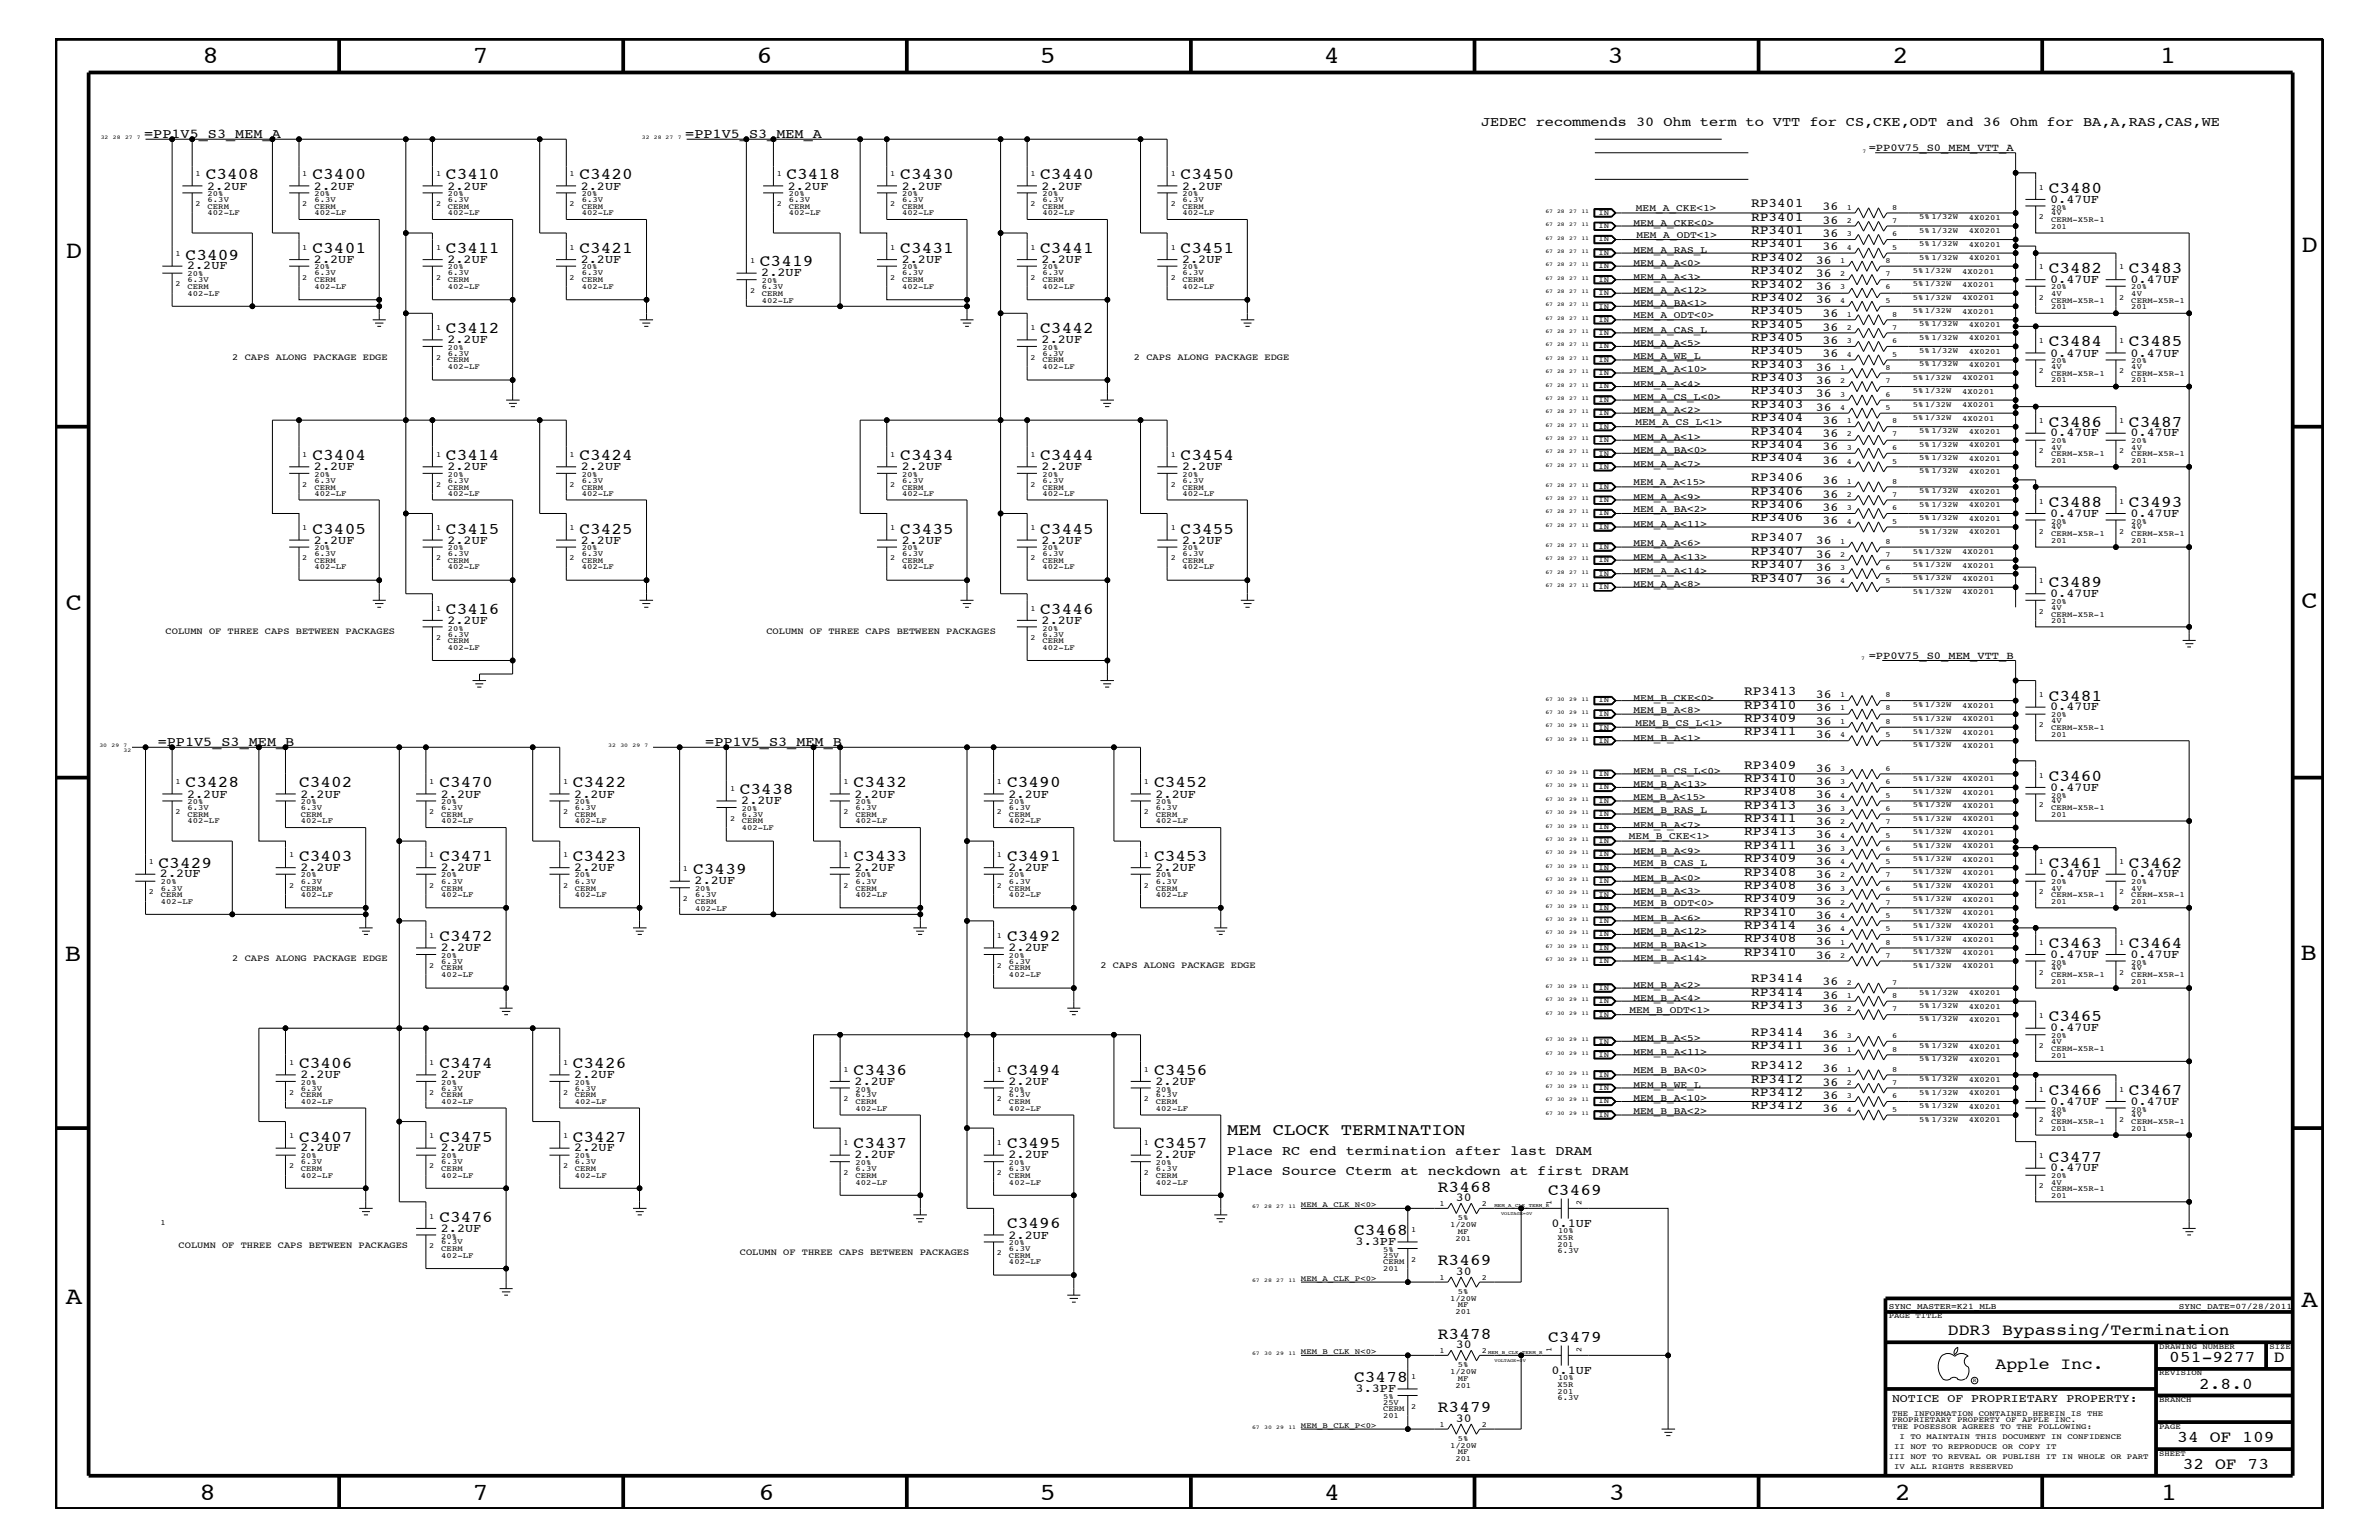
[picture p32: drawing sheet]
<svg xmlns="http://www.w3.org/2000/svg" width="432mm" height="279mm" viewBox="0 0 432 279" stroke-linecap="round" stroke-linejoin="round" font-family="sans-serif">
<defs><g id="words">
<g font-size="4.5">
<text x="36.7" y="11.5">8</text>
<text x="85.8" y="11.5">7</text>
<text x="137.3" y="11.5">6</text>
<text x="188.7" y="11.5">5</text>
<text x="240.3" y="11.5">4</text>
<text x="291.8" y="11.5">3</text>
<text x="343.5" y="11.5">2</text>
<text x="392" y="11.5">1</text>
<text x="11.9" y="46.8">D</text>
<text x="417.7" y="45.7">D</text>
<text x="11.9" y="110.6">C</text>
<text x="417.7" y="110.3">C</text>
<text x="11.8" y="174.3">B</text>
<text x="417.6" y="174.2">B</text>
<text x="11.9" y="236.7">A</text>
<text x="417.7" y="237.1">A</text>
<text x="36.2" y="272.1">8</text>
<text x="85.8" y="272.1">7</text>
<text x="137.7" y="272.1">6</text>
<text x="188.7" y="272.1">5</text>
<text x="240.4" y="272.1">4</text>
<text x="292" y="272.1">3</text>
<text x="343.9" y="272.1">2</text>
<text x="392.2" y="272.1">1</text>
</g>
<g font-size="3">
<text x="37.3" y="32.5">C3408</text>
<text x="56.7" y="32.5">C3400</text>
<text x="80.9" y="32.5">C3410</text>
<text x="105.2" y="32.5">C3420</text>
<text x="142.7" y="32.5">C3418</text>
<text x="163.4" y="32.5">C3430</text>
<text x="188.8" y="32.5">C3440</text>
<text x="214.3" y="32.5">C3450</text>
<text x="371.9" y="35">C3480</text>
<text x="33.7" y="47.1">C3409</text>
<text x="56.7" y="45.9">C3401</text>
<text x="80.9" y="45.9">C3411</text>
<text x="105.2" y="45.9">C3421</text>
<text x="163.4" y="45.9">C3431</text>
<text x="188.8" y="45.9">C3441</text>
<text x="214.3" y="45.9">C3451</text>
<text x="137.9" y="48.3">C3419</text>
<text x="371.9" y="49.6">C3482</text>
<text x="386.4" y="49.6">C3483</text>
<text x="80.9" y="60.4">C3412</text>
<text x="188.8" y="60.4">C3442</text>
<text x="371.9" y="62.9">C3484</text>
<text x="386.4" y="62.9">C3485</text>
<text x="371.9" y="77.4">C3486</text>
<text x="386.4" y="77.4">C3487</text>
<text x="56.7" y="83.5">C3404</text>
<text x="80.9" y="83.5">C3414</text>
<text x="105.2" y="83.5">C3424</text>
<text x="163.4" y="83.5">C3434</text>
<text x="188.8" y="83.5">C3444</text>
<text x="214.3" y="83.5">C3454</text>
<text x="371.9" y="92">C3488</text>
<text x="386.4" y="92">C3493</text>
<text x="56.7" y="96.8">C3405</text>
<text x="80.9" y="96.8">C3415</text>
<text x="105.2" y="96.8">C3425</text>
<text x="163.4" y="96.8">C3435</text>
<text x="188.8" y="96.8">C3445</text>
<text x="214.3" y="96.8">C3455</text>
<text x="371.9" y="106.5">C3489</text>
<text x="80.9" y="111.4">C3416</text>
<text x="188.8" y="111.4">C3446</text>
<text x="371.9" y="127.1">C3481</text>
<text x="33.7" y="142.9">C3428</text>
<text x="54.3" y="142.9">C3402</text>
<text x="79.8" y="142.9">C3470</text>
<text x="104" y="142.9">C3422</text>
<text x="154.9" y="142.9">C3432</text>
<text x="182.8" y="142.9">C3490</text>
<text x="209.5" y="142.9">C3452</text>
<text x="371.9" y="141.7">C3460</text>
<text x="134.3" y="144">C3438</text>
<text x="28.8" y="157.4">C3429</text>
<text x="54.3" y="156.2">C3403</text>
<text x="79.8" y="156.2">C3471</text>
<text x="104" y="156.2">C3423</text>
<text x="125.8" y="158.6">C3439</text>
<text x="154.9" y="156.2">C3433</text>
<text x="182.8" y="156.2">C3491</text>
<text x="209.5" y="156.2">C3453</text>
<text x="371.9" y="157.4">C3461</text>
<text x="386.4" y="157.4">C3462</text>
<text x="79.8" y="170.7">C3472</text>
<text x="182.8" y="170.7">C3492</text>
<text x="371.9" y="172">C3463</text>
<text x="386.4" y="172">C3464</text>
<text x="371.9" y="185.3">C3465</text>
<text x="54.3" y="193.7">C3406</text>
<text x="79.8" y="193.7">C3474</text>
<text x="104" y="193.7">C3426</text>
<text x="154.9" y="195">C3436</text>
<text x="182.8" y="195">C3494</text>
<text x="209.5" y="195">C3456</text>
<text x="371.9" y="198.7">C3466</text>
<text x="386.4" y="198.7">C3467</text>
<text x="54.3" y="207.1">C3407</text>
<text x="79.8" y="207.1">C3475</text>
<text x="104" y="207.1">C3427</text>
<text x="154.9" y="208.3">C3437</text>
<text x="182.8" y="208.3">C3495</text>
<text x="209.5" y="208.3">C3457</text>
<text x="222.8" y="205.9">MEM CLOCK TERMINATION</text>
<text x="371.9" y="210.8">C3477</text>
<text x="79.8" y="221.7">C3476</text>
<text x="261" y="216.2">R3468</text>
<text x="281" y="216.9">C3469</text>
<text x="182.8" y="222.9">C3496</text>
<text x="245.8" y="224.1">C3468</text>
<text x="261" y="229.6">R3469</text>
<text x="261" y="242.9">R3478</text>
<text x="281" y="243.5">C3479</text>
<text x="353.6" y="242.3">DDR3 Bypassing/Termination</text>
<text x="245.8" y="250.7">C3478</text>
<text x="362.2" y="248.4">Apple Inc.</text>
<text x="393.7" y="247.1">051-9277</text>
<text x="399.2" y="252">2.8.0</text>
<text x="412.7" y="247.1">D</text>
<text x="261" y="256.2">R3479</text>
<text x="395.2" y="261.6">34 OF 109</text>
<text x="396.2" y="266.6">32 OF 73</text>
</g>
<g font-size="2.5">
<text x="268.8" y="22.9">JEDEC recommends 30 Ohm term to VTT for CS,CKE,ODT and 36 Ohm for BA,A,RAS,CAS,WE</text>
<text x="26.2" y="25">=PP1V5_S3_MEM_A</text>
<text x="124.4" y="25">=PP1V5_S3_MEM_A</text>
<text x="28.6" y="135.3">=PP1V5_S3_MEM_B</text>
<text x="128" y="135.3">=PP1V5_S3_MEM_B</text>
<text x="222.8" y="209.6">Place RC end termination after last DRAM</text>
<text x="222.8" y="213.2">Place Source Cterm at neckdown at first DRAM</text>
</g>
<g font-size="2.4">
<text x="317.8" y="40.1">RP3401</text>
<text x="317.8" y="37.6">RP3401</text>
<text x="317.8" y="44.9">RP3401</text>
<text x="317.8" y="47.4">RP3402</text>
<text x="317.8" y="42.5">RP3401</text>
<text x="317.8" y="49.7">RP3402</text>
<text x="317.8" y="52.2">RP3402</text>
<text x="317.8" y="54.6">RP3402</text>
<text x="317.8" y="57">RP3405</text>
<text x="317.8" y="59.5">RP3405</text>
<text x="317.8" y="61.9">RP3405</text>
<text x="317.8" y="64.3">RP3405</text>
<text x="317.8" y="66.7">RP3403</text>
<text x="317.8" y="71.6">RP3403</text>
<text x="317.8" y="69.2">RP3403</text>
<text x="317.8" y="76.4">RP3404</text>
<text x="317.8" y="74">RP3403</text>
<text x="317.8" y="81.3">RP3404</text>
<text x="317.8" y="83.7">RP3404</text>
<text x="317.8" y="78.9">RP3404</text>
<text x="317.8" y="89.8">RP3406</text>
<text x="317.8" y="87.3">RP3406</text>
<text x="317.8" y="94.6">RP3406</text>
<text x="317.8" y="92.2">RP3406</text>
<text x="317.8" y="100.7">RP3407</text>
<text x="317.8" y="98.2">RP3407</text>
<text x="317.8" y="103.1">RP3407</text>
<text x="317.8" y="105.5">RP3407</text>
<text x="316.6" y="126.2">RP3413</text>
<text x="316.6" y="128.6">RP3410</text>
<text x="316.6" y="131">RP3409</text>
<text x="316.6" y="133.4">RP3411</text>
<text x="316.6" y="141.9">RP3410</text>
<text x="316.6" y="139.5">RP3409</text>
<text x="316.6" y="149.2">RP3411</text>
<text x="316.6" y="144.3">RP3408</text>
<text x="316.6" y="146.8">RP3413</text>
<text x="316.6" y="154">RP3411</text>
<text x="316.6" y="151.6">RP3413</text>
<text x="316.6" y="161.3">RP3408</text>
<text x="316.6" y="156.4">RP3409</text>
<text x="316.6" y="158.9">RP3408</text>
<text x="316.6" y="166.1">RP3410</text>
<text x="316.6" y="163.7">RP3409</text>
<text x="316.6" y="171">RP3408</text>
<text x="316.6" y="173.4">RP3410</text>
<text x="316.6" y="168.6">RP3414</text>
<text x="317.8" y="178.3">RP3414</text>
<text x="317.8" y="183.1">RP3413</text>
<text x="317.8" y="180.7">RP3414</text>
<text x="317.8" y="190.4">RP3411</text>
<text x="317.8" y="188">RP3414</text>
<text x="317.8" y="194">RP3412</text>
<text x="317.8" y="196.5">RP3412</text>
<text x="317.8" y="198.9">RP3412</text>
<text x="317.8" y="201.3">RP3412</text>
</g>
<g font-size="2.2">
<text x="37.6" y="34.4">2.2UF</text>
<text x="57" y="34.4">2.2UF</text>
<text x="81.2" y="34.4">2.2UF</text>
<text x="105.4" y="34.4">2.2UF</text>
<text x="143" y="34.4">2.2UF</text>
<text x="163.7" y="34.4">2.2UF</text>
<text x="189.1" y="34.4">2.2UF</text>
<text x="214.5" y="34.4">2.2UF</text>
<text x="330.8" y="38.1">36</text>
<text x="330.8" y="40.6">36</text>
<text x="372.1" y="36.8">0.47UF</text>
<text x="57" y="47.7">2.2UF</text>
<text x="81.2" y="47.7">2.2UF</text>
<text x="105.4" y="47.7">2.2UF</text>
<text x="163.7" y="47.7">2.2UF</text>
<text x="189.1" y="47.7">2.2UF</text>
<text x="214.5" y="47.7">2.2UF</text>
<text x="329.6" y="47.9">36</text>
<text x="330.8" y="43">36</text>
<text x="330.8" y="45.4">36</text>
<text x="34" y="48.9">2.2UF</text>
<text x="138.2" y="50.2">2.2UF</text>
<text x="329.6" y="52.7">36</text>
<text x="329.6" y="50.2">36</text>
<text x="372.1" y="51.3">0.47UF</text>
<text x="386.7" y="51.3">0.47UF</text>
<text x="329.6" y="55.1">36</text>
<text x="330.8" y="60">36</text>
<text x="330.8" y="57.5">36</text>
<text x="81.2" y="62.3">2.2UF</text>
<text x="189.1" y="62.3">2.2UF</text>
<text x="330.8" y="64.8">36</text>
<text x="330.8" y="62.3">36</text>
<text x="372.1" y="64.7">0.47UF</text>
<text x="386.7" y="64.7">0.47UF</text>
<text x="329.6" y="69.6">36</text>
<text x="329.6" y="67.3">36</text>
<text x="329.6" y="72.1">36</text>
<text x="329.6" y="74.5">36</text>
<text x="330.8" y="76.9">36</text>
<text x="330.8" y="79.4">36</text>
<text x="330.8" y="81.7">36</text>
<text x="372.1" y="79.2">0.47UF</text>
<text x="386.7" y="79.2">0.47UF</text>
<text x="57" y="85.3">2.2UF</text>
<text x="81.2" y="85.3">2.2UF</text>
<text x="105.4" y="85.3">2.2UF</text>
<text x="163.7" y="85.3">2.2UF</text>
<text x="189.1" y="85.3">2.2UF</text>
<text x="214.5" y="85.3">2.2UF</text>
<text x="330.8" y="84.2">36</text>
<text x="330.8" y="87.8">36</text>
<text x="330.8" y="92.7">36</text>
<text x="330.8" y="95.1">36</text>
<text x="330.8" y="90.3">36</text>
<text x="372.1" y="93.8">0.47UF</text>
<text x="386.7" y="93.8">0.47UF</text>
<text x="57" y="98.7">2.2UF</text>
<text x="81.2" y="98.7">2.2UF</text>
<text x="105.4" y="98.7">2.2UF</text>
<text x="163.7" y="98.7">2.2UF</text>
<text x="189.1" y="98.7">2.2UF</text>
<text x="214.5" y="98.7">2.2UF</text>
<text x="329.6" y="98.7">36</text>
<text x="329.6" y="101.2">36</text>
<text x="329.6" y="106">36</text>
<text x="329.6" y="103.6">36</text>
<text x="81.2" y="113.1">2.2UF</text>
<text x="189.1" y="113.1">2.2UF</text>
<text x="372.1" y="108.3">0.47UF</text>
<text x="329.6" y="131.5">36</text>
<text x="329.6" y="129.1">36</text>
<text x="329.6" y="126.6">36</text>
<text x="372.1" y="128.9">0.47UF</text>
<text x="329.6" y="133.9">36</text>
<text x="329.6" y="140">36</text>
<text x="329.6" y="142.4">36</text>
<text x="372.1" y="143.5">0.47UF</text>
<text x="34" y="144.7">2.2UF</text>
<text x="54.5" y="144.7">2.2UF</text>
<text x="80" y="144.7">2.2UF</text>
<text x="104.2" y="144.7">2.2UF</text>
<text x="134.5" y="145.9">2.2UF</text>
<text x="155.1" y="144.7">2.2UF</text>
<text x="183" y="144.7">2.2UF</text>
<text x="209.7" y="144.7">2.2UF</text>
<text x="329.6" y="144.8">36</text>
<text x="329.6" y="149.6">36</text>
<text x="329.6" y="147.3">36</text>
<text x="329.6" y="154.5">36</text>
<text x="329.6" y="152.1">36</text>
<text x="29" y="159.2">2.2UF</text>
<text x="54.5" y="158">2.2UF</text>
<text x="80" y="158">2.2UF</text>
<text x="104.2" y="158">2.2UF</text>
<text x="126.1" y="160.5">2.2UF</text>
<text x="155.1" y="158">2.2UF</text>
<text x="183" y="158">2.2UF</text>
<text x="209.7" y="158">2.2UF</text>
<text x="329.6" y="159.4">36</text>
<text x="329.6" y="156.9">36</text>
<text x="329.6" y="161.7">36</text>
<text x="372.1" y="159.2">0.47UF</text>
<text x="386.7" y="159.2">0.47UF</text>
<text x="329.6" y="164.2">36</text>
<text x="329.6" y="166.7">36</text>
<text x="80" y="172.6">2.2UF</text>
<text x="183" y="172.6">2.2UF</text>
<text x="329.6" y="169">36</text>
<text x="329.6" y="173.9">36</text>
<text x="329.6" y="171.5">36</text>
<text x="372.1" y="173.8">0.47UF</text>
<text x="386.7" y="173.8">0.47UF</text>
<text x="330.8" y="178.8">36</text>
<text x="330.8" y="181.2">36</text>
<text x="330.8" y="183.6">36</text>
<text x="330.8" y="188.4">36</text>
<text x="330.8" y="190.9">36</text>
<text x="372.1" y="187.1">0.47UF</text>
<text x="54.5" y="195.6">2.2UF</text>
<text x="80" y="195.6">2.2UF</text>
<text x="104.2" y="195.6">2.2UF</text>
<text x="155.1" y="196.8">2.2UF</text>
<text x="183" y="196.8">2.2UF</text>
<text x="209.7" y="196.8">2.2UF</text>
<text x="330.8" y="197">36</text>
<text x="330.8" y="194.5">36</text>
<text x="330.8" y="201.8">36</text>
<text x="330.8" y="199.3">36</text>
<text x="372.1" y="200.4">0.47UF</text>
<text x="386.7" y="200.4">0.47UF</text>
<text x="54.5" y="208.9">2.2UF</text>
<text x="80" y="208.9">2.2UF</text>
<text x="104.2" y="208.9">2.2UF</text>
<text x="155.1" y="210.2">2.2UF</text>
<text x="183" y="210.2">2.2UF</text>
<text x="209.7" y="210.2">2.2UF</text>
<text x="372.1" y="212.5">0.47UF</text>
<text x="264.2" y="217.9">30</text>
<text x="80" y="223.5">2.2UF</text>
<text x="183" y="224.7">2.2UF</text>
<text x="246" y="225.9">3.3PF</text>
<text x="281.6" y="222.6">0.1UF</text>
<text x="264.2" y="231.3">30</text>
<text x="264.2" y="244.5">30</text>
<text x="281.6" y="249.3">0.1UF</text>
<text x="246" y="252.6">3.3PF</text>
<text x="264.2" y="257.9">30</text>
</g>
<text font-size="2.1" x="343.4" y="254.4">NOTICE OF PROPRIETARY PROPERTY:</text>
<g font-size="1.9">
<text x="339.2" y="27.5">=PP0V75_S0_MEM_VTT_A</text>
<text x="339.2" y="119.6">=PP0V75_S0_MEM_VTT_B</text>
</g>
<g font-size="1.8">
<text x="296.5" y="41">MEM_A_CKE&lt;0&gt;</text>
<text x="296.9" y="38.3">MEM_A_CKE&lt;1&gt;</text>
<text x="296.5" y="45.9">MEM_A_RAS_L</text>
<text x="297" y="43.1">MEM_A_ODT&lt;1&gt;</text>
<text x="296.5" y="53.2">MEM_A_A&lt;12&gt;</text>
<text x="296.5" y="48.3">MEM_A_A&lt;0&gt;</text>
<text x="296.5" y="50.7">MEM_A_A&lt;3&gt;</text>
<text x="296.5" y="55.6">MEM_A_BA&lt;1&gt;</text>
<text x="296.5" y="57.8">MEM_A_ODT&lt;0&gt;</text>
<text x="296.5" y="62.9">MEM_A_A&lt;5&gt;</text>
<text x="296.5" y="60.4">MEM_A_CAS_L</text>
<text x="296.5" y="65.1">MEM_A_WE_L</text>
<text x="296.5" y="67.5">MEM_A_A&lt;10&gt;</text>
<text x="296.5" y="70.1">MEM_A_A&lt;4&gt;</text>
<text x="296.5" y="75">MEM_A_A&lt;2&gt;</text>
<text x="296.5" y="72.6">MEM_A_CS_L&lt;0&gt;</text>
<text x="296.8" y="77.2">MEM_A_CS_L&lt;1&gt;</text>
<text x="296.5" y="82.2">MEM_A_BA&lt;0&gt;</text>
<text x="296.5" y="79.9">MEM_A_A&lt;1&gt;</text>
<text x="296.5" y="88.1">MEM_A_A&lt;15&gt;</text>
<text x="296.5" y="84.7">MEM_A_A&lt;7&gt;</text>
<text x="296.5" y="95.6">MEM_A_A&lt;11&gt;</text>
<text x="296.5" y="92.9">MEM_A_BA&lt;2&gt;</text>
<text x="296.5" y="90.7">MEM_A_A&lt;9&gt;</text>
<text x="296.5" y="101.6">MEM_A_A&lt;13&gt;</text>
<text x="296.5" y="99">MEM_A_A&lt;6&gt;</text>
<text x="296.5" y="106.5">MEM_A_A&lt;8&gt;</text>
<text x="296.5" y="104.1">MEM_A_A&lt;14&gt;</text>
<text x="296.5" y="129.3">MEM_B_A&lt;8&gt;</text>
<text x="296.5" y="127.1">MEM_B_CKE&lt;0&gt;</text>
<text x="296.8" y="131.7">MEM_B_CS_L&lt;1&gt;</text>
<text x="296.5" y="134.4">MEM_B_A&lt;1&gt;</text>
<text x="296.5" y="140.4">MEM_B_CS_L&lt;0&gt;</text>
<text x="296.5" y="142.9">MEM_B_A&lt;13&gt;</text>
<text x="296.5" y="147.5">MEM_B_RAS_L</text>
<text x="296.5" y="145.1">MEM_B_A&lt;15&gt;</text>
<text x="295.7" y="152.3">MEM_B_CKE&lt;1&gt;</text>
<text x="296.5" y="150.1">MEM_B_A&lt;7&gt;</text>
<text x="296.5" y="155">MEM_B_A&lt;9&gt;</text>
<text x="296.5" y="157.2">MEM_B_CAS_L</text>
<text x="296.5" y="159.9">MEM_B_A&lt;0&gt;</text>
<text x="296.5" y="162.2">MEM_B_A&lt;3&gt;</text>
<text x="296.5" y="164.5">MEM_B_ODT&lt;0&gt;</text>
<text x="296.5" y="167.1">MEM_B_A&lt;6&gt;</text>
<text x="296.5" y="169.5">MEM_B_A&lt;12&gt;</text>
<text x="296.5" y="172">MEM_B_BA&lt;1&gt;</text>
<text x="296.5" y="174.4">MEM_B_A&lt;14&gt;</text>
<text x="296.5" y="179.3">MEM_B_A&lt;2&gt;</text>
<text x="295.7" y="183.8">MEM_B_ODT&lt;1&gt;</text>
<text x="296.5" y="181.6">MEM_B_A&lt;4&gt;</text>
<text x="296.5" y="188.9">MEM_B_A&lt;5&gt;</text>
<text x="296.5" y="191.4">MEM_B_A&lt;11&gt;</text>
<text x="296.5" y="194.8">MEM_B_BA&lt;0&gt;</text>
<text x="296.5" y="197.4">MEM_B_WE_L</text>
<text x="296.5" y="199.8">MEM_B_A&lt;10&gt;</text>
<text x="296.5" y="202">MEM_B_BA&lt;2&gt;</text>
</g>
<g font-size="1.7">
<text x="42.2" y="65.3">2 CAPS ALONG PACKAGE EDGE</text>
<text x="205.8" y="65.3">2 CAPS ALONG PACKAGE EDGE</text>
<text x="30.1" y="115">COLUMN OF THREE CAPS BETWEEN PACKAGES</text>
<text x="139.1" y="115">COLUMN OF THREE CAPS BETWEEN PACKAGES</text>
<text x="42.2" y="174.4">2 CAPS ALONG PACKAGE EDGE</text>
<text x="199.7" y="175.6">2 CAPS ALONG PACKAGE EDGE</text>
<text x="32.4" y="226.5">COLUMN OF THREE CAPS BETWEEN PACKAGES</text>
<text x="134.3" y="227.7">COLUMN OF THREE CAPS BETWEEN PACKAGES</text>
</g>
<g font-size="1.5">
<text x="342.8" y="237.4">SYNC_MASTER=K21_MLB</text>
<text x="395.5" y="237.4">SYNC_DATE=07/28/2011</text>
</g>
<g font-size="1.4">
<text x="35.5" y="31.9">1</text>
<text x="37.7" y="35.6">20%</text>
<text x="54.9" y="31.9">1</text>
<text x="57.1" y="35.6">20%</text>
<text x="79.2" y="31.9">1</text>
<text x="81.3" y="35.6">20%</text>
<text x="103.4" y="31.9">1</text>
<text x="105.6" y="35.6">20%</text>
<text x="141" y="31.9">1</text>
<text x="143.2" y="35.6">20%</text>
<text x="161.5" y="31.9">1</text>
<text x="163.7" y="35.6">20%</text>
<text x="187" y="31.9">1</text>
<text x="189.2" y="35.6">20%</text>
<text x="212.5" y="31.9">1</text>
<text x="214.6" y="35.6">20%</text>
<text x="370.1" y="34.4">1</text>
<text x="35.5" y="37.4">2</text>
<text x="37.7" y="36.7">6.3V</text>
<text x="37.7" y="39.1">402-LF</text>
<text x="37.7" y="37.9">CERM</text>
<text x="54.9" y="37.4">2</text>
<text x="57.1" y="39.1">402-LF</text>
<text x="57.1" y="36.7">6.3V</text>
<text x="57.1" y="37.9">CERM</text>
<text x="79.2" y="37.4">2</text>
<text x="81.3" y="39.1">402-LF</text>
<text x="81.3" y="36.7">6.3V</text>
<text x="81.3" y="37.9">CERM</text>
<text x="103.4" y="37.4">2</text>
<text x="105.6" y="37.9">CERM</text>
<text x="105.6" y="36.7">6.3V</text>
<text x="105.6" y="39.1">402-LF</text>
<text x="141" y="37.4">2</text>
<text x="143.2" y="36.7">6.3V</text>
<text x="143.2" y="39.1">402-LF</text>
<text x="143.2" y="37.9">CERM</text>
<text x="161.5" y="37.4">2</text>
<text x="163.7" y="37.9">CERM</text>
<text x="163.7" y="36.7">6.3V</text>
<text x="163.7" y="39.1">402-LF</text>
<text x="187" y="37.4">2</text>
<text x="189.2" y="37.9">CERM</text>
<text x="189.2" y="39.1">402-LF</text>
<text x="189.2" y="36.7">6.3V</text>
<text x="212.5" y="37.4">2</text>
<text x="214.6" y="36.7">6.3V</text>
<text x="214.6" y="39.1">402-LF</text>
<text x="214.6" y="37.9">CERM</text>
<text x="290.2" y="41.4">IN</text>
<text x="290.2" y="39">IN</text>
<text x="335.2" y="40.4">2</text>
<text x="335.2" y="38">1</text>
<text x="343.4" y="40.4">7</text>
<text x="343.4" y="38">8</text>
<text x="348.4" y="39.8">5% 1/32W</text>
<text x="357.3" y="40">4X0201</text>
<text x="370.1" y="39.8">2</text>
<text x="372.3" y="39.1">4V</text>
<text x="372.3" y="40.3">CERM-X5R-1</text>
<text x="372.3" y="38">20%</text>
<text x="372.3" y="41.5">201</text>
<text x="31.8" y="46.5">1</text>
<text x="54.9" y="45.3">1</text>
<text x="79.2" y="45.3">1</text>
<text x="103.4" y="45.3">1</text>
<text x="136.1" y="47.7">1</text>
<text x="161.5" y="45.3">1</text>
<text x="187" y="45.3">1</text>
<text x="212.5" y="45.3">1</text>
<text x="290.2" y="46.3">IN</text>
<text x="290.2" y="43.8">IN</text>
<text x="334" y="47.7">1</text>
<text x="335.2" y="45.3">4</text>
<text x="335.2" y="42.9">3</text>
<text x="342.2" y="47.7">8</text>
<text x="343.4" y="45.3">5</text>
<text x="343.4" y="42.9">6</text>
<text x="348.4" y="44.6">5% 1/32W</text>
<text x="348.4" y="42.3">5% 1/32W</text>
<text x="348.4" y="47.1">5% 1/32W</text>
<text x="357.3" y="44.8">4X0201</text>
<text x="357.3" y="42.4">4X0201</text>
<text x="357.3" y="47.2">4X0201</text>
<text x="31.8" y="51.9">2</text>
<text x="34" y="52.4">CERM</text>
<text x="34" y="51.3">6.3V</text>
<text x="34" y="50.2">20%</text>
<text x="34" y="53.6">402-LF</text>
<text x="54.9" y="50.7">2</text>
<text x="57.1" y="50">6.3V</text>
<text x="57.1" y="52.4">402-LF</text>
<text x="57.1" y="51.3">CERM</text>
<text x="57.1" y="48.9">20%</text>
<text x="79.2" y="50.7">2</text>
<text x="81.3" y="51.3">CERM</text>
<text x="81.3" y="48.9">20%</text>
<text x="81.3" y="50">6.3V</text>
<text x="81.3" y="52.4">402-LF</text>
<text x="103.4" y="50.7">2</text>
<text x="105.6" y="50">6.3V</text>
<text x="105.6" y="48.9">20%</text>
<text x="105.6" y="52.4">402-LF</text>
<text x="105.6" y="51.3">CERM</text>
<text x="136.1" y="53.2">2</text>
<text x="138.3" y="53.6">CERM</text>
<text x="138.3" y="52.4">6.3V</text>
<text x="138.3" y="51.3">20%</text>
<text x="161.5" y="50.7">2</text>
<text x="163.7" y="50">6.3V</text>
<text x="163.7" y="48.9">20%</text>
<text x="163.7" y="52.4">402-LF</text>
<text x="163.7" y="51.3">CERM</text>
<text x="187" y="50.7">2</text>
<text x="189.2" y="48.9">20%</text>
<text x="189.2" y="50">6.3V</text>
<text x="189.2" y="52.4">402-LF</text>
<text x="189.2" y="51.3">CERM</text>
<text x="212.5" y="50.7">2</text>
<text x="214.6" y="50">6.3V</text>
<text x="214.6" y="48.9">20%</text>
<text x="214.6" y="52.4">402-LF</text>
<text x="214.6" y="51.3">CERM</text>
<text x="290.2" y="51.1">IN</text>
<text x="290.2" y="48.7">IN</text>
<text x="290.2" y="53.5">IN</text>
<text x="334" y="50.2">2</text>
<text x="334" y="52.5">3</text>
<text x="342.2" y="50.2">7</text>
<text x="342.2" y="52.5">6</text>
<text x="347.2" y="49.6">5% 1/32W</text>
<text x="347.2" y="51.9">5% 1/32W</text>
<text x="356.2" y="49.6">4X0201</text>
<text x="356.2" y="52.1">4X0201</text>
<text x="370.1" y="48.9">1</text>
<text x="372.3" y="52.5">20%</text>
<text x="372.3" y="53.6">4V</text>
<text x="384.6" y="48.9">1</text>
<text x="386.8" y="53.6">4V</text>
<text x="386.8" y="52.5">20%</text>
<text x="79.2" y="59.8">1</text>
<text x="138.3" y="54.9">402-LF</text>
<text x="187" y="59.8">1</text>
<text x="290.2" y="56">IN</text>
<text x="290.2" y="58.4">IN</text>
<text x="334" y="55">4</text>
<text x="335.2" y="57.4">1</text>
<text x="335.2" y="59.8">2</text>
<text x="342.2" y="55">5</text>
<text x="343.4" y="57.4">8</text>
<text x="343.4" y="59.8">7</text>
<text x="347.2" y="56.8">5% 1/32W</text>
<text x="347.2" y="54.4">5% 1/32W</text>
<text x="348.4" y="59.2">5% 1/32W</text>
<text x="356.2" y="56.9">4X0201</text>
<text x="356.2" y="54.5">4X0201</text>
<text x="357.3" y="59.4">4X0201</text>
<text x="370.1" y="54.4">2</text>
<text x="372.3" y="56.1">201</text>
<text x="372.3" y="54.9">CERM-X5R-1</text>
<text x="384.6" y="54.4">2</text>
<text x="386.8" y="54.9">CERM-X5R-1</text>
<text x="386.8" y="56.1">201</text>
<text x="79.2" y="65.3">2</text>
<text x="81.3" y="63.4">20%</text>
<text x="81.3" y="64.5">6.3V</text>
<text x="81.3" y="65.7">CERM</text>
<text x="187" y="65.3">2</text>
<text x="189.2" y="65.7">CERM</text>
<text x="189.2" y="63.4">20%</text>
<text x="189.2" y="64.5">6.3V</text>
<text x="290.2" y="60.8">IN</text>
<text x="290.2" y="65.6">IN</text>
<text x="290.2" y="63.2">IN</text>
<text x="335.2" y="62.3">3</text>
<text x="335.2" y="64.7">4</text>
<text x="343.4" y="62.3">6</text>
<text x="343.4" y="64.7">5</text>
<text x="348.4" y="64">5% 1/32W</text>
<text x="348.4" y="61.7">5% 1/32W</text>
<text x="357.3" y="64.2">4X0201</text>
<text x="357.3" y="61.8">4X0201</text>
<text x="370.1" y="62.3">1</text>
<text x="372.3" y="65.9">20%</text>
<text x="384.6" y="62.3">1</text>
<text x="386.8" y="65.9">20%</text>
<text x="81.3" y="67">402-LF</text>
<text x="189.2" y="67">402-LF</text>
<text x="290.2" y="68.1">IN</text>
<text x="290.2" y="70.5">IN</text>
<text x="334" y="67.1">1</text>
<text x="334" y="72">3</text>
<text x="334" y="69.5">2</text>
<text x="342.2" y="67.1">8</text>
<text x="342.2" y="72">6</text>
<text x="342.2" y="69.5">7</text>
<text x="347.2" y="71.3">5% 1/32W</text>
<text x="347.2" y="68.9">5% 1/32W</text>
<text x="348.4" y="66.5">5% 1/32W</text>
<text x="356.2" y="71.5">4X0201</text>
<text x="356.2" y="69">4X0201</text>
<text x="357.3" y="66.7">4X0201</text>
<text x="370.1" y="67.7">2</text>
<text x="372.3" y="69.4">201</text>
<text x="372.3" y="67">4V</text>
<text x="372.3" y="68.2">CERM-X5R-1</text>
<text x="384.6" y="67.7">2</text>
<text x="386.8" y="69.4">201</text>
<text x="386.8" y="68.2">CERM-X5R-1</text>
<text x="386.8" y="67">4V</text>
<text x="290.2" y="75.4">IN</text>
<text x="290.2" y="77.8">IN</text>
<text x="290.2" y="72.9">IN</text>
<text x="334" y="74.4">4</text>
<text x="335.2" y="76.8">1</text>
<text x="342.2" y="74.4">5</text>
<text x="343.4" y="76.8">8</text>
<text x="347.2" y="73.8">5% 1/32W</text>
<text x="347.2" y="76.2">5% 1/32W</text>
<text x="356.2" y="73.9">4X0201</text>
<text x="356.2" y="76.3">4X0201</text>
<text x="370.1" y="76.8">1</text>
<text x="384.6" y="76.8">1</text>
<text x="54.9" y="82.8">1</text>
<text x="79.2" y="82.8">1</text>
<text x="103.4" y="82.8">1</text>
<text x="161.5" y="82.8">1</text>
<text x="187" y="82.8">1</text>
<text x="212.5" y="82.8">1</text>
<text x="290.2" y="82.7">IN</text>
<text x="290.2" y="80.2">IN</text>
<text x="335.2" y="81.6">3</text>
<text x="335.2" y="79.2">2</text>
<text x="343.4" y="81.6">6</text>
<text x="343.4" y="79.2">7</text>
<text x="348.4" y="81.1">5% 1/32W</text>
<text x="348.4" y="78.6">5% 1/32W</text>
<text x="348.4" y="83.5">5% 1/32W</text>
<text x="357.3" y="81.1">4X0201</text>
<text x="357.3" y="78.8">4X0201</text>
<text x="357.3" y="83.6">4X0201</text>
<text x="370.1" y="82.2">2</text>
<text x="372.3" y="83.9">201</text>
<text x="372.3" y="80.5">20%</text>
<text x="372.3" y="82.7">CERM-X5R-1</text>
<text x="372.3" y="81.6">4V</text>
<text x="384.6" y="82.2">2</text>
<text x="386.8" y="80.5">20%</text>
<text x="386.8" y="83.9">201</text>
<text x="386.8" y="82.7">CERM-X5R-1</text>
<text x="386.8" y="81.6">4V</text>
<text x="54.9" y="88.3">2</text>
<text x="57.1" y="86.5">20%</text>
<text x="57.1" y="88.8">CERM</text>
<text x="57.1" y="87.6">6.3V</text>
<text x="79.2" y="88.3">2</text>
<text x="81.3" y="87.6">6.3V</text>
<text x="81.3" y="86.5">20%</text>
<text x="81.3" y="88.8">CERM</text>
<text x="103.4" y="88.3">2</text>
<text x="105.6" y="88.8">CERM</text>
<text x="105.6" y="86.5">20%</text>
<text x="105.6" y="87.6">6.3V</text>
<text x="161.5" y="88.3">2</text>
<text x="163.7" y="86.5">20%</text>
<text x="163.7" y="87.6">6.3V</text>
<text x="163.7" y="88.8">CERM</text>
<text x="187" y="88.3">2</text>
<text x="189.2" y="86.5">20%</text>
<text x="189.2" y="87.6">6.3V</text>
<text x="189.2" y="88.8">CERM</text>
<text x="212.5" y="88.3">2</text>
<text x="214.6" y="88.8">CERM</text>
<text x="214.6" y="86.5">20%</text>
<text x="214.6" y="87.6">6.3V</text>
<text x="290.2" y="88.7">IN</text>
<text x="290.2" y="85">IN</text>
<text x="335.2" y="87.7">1</text>
<text x="335.2" y="84.1">4</text>
<text x="343.4" y="87.7">8</text>
<text x="343.4" y="84.1">5</text>
<text x="348.4" y="85.9">5% 1/32W</text>
<text x="348.4" y="89.5">5% 1/32W</text>
<text x="357.3" y="86">4X0201</text>
<text x="357.3" y="89.7">4X0201</text>
<text x="57.1" y="90">402-LF</text>
<text x="81.3" y="90">402-LF</text>
<text x="105.6" y="90">402-LF</text>
<text x="163.7" y="90">402-LF</text>
<text x="189.2" y="90">402-LF</text>
<text x="214.6" y="90">402-LF</text>
<text x="290.2" y="91.1">IN</text>
<text x="290.2" y="96">IN</text>
<text x="290.2" y="93.5">IN</text>
<text x="335.2" y="90.1">2</text>
<text x="335.2" y="95">4</text>
<text x="335.2" y="92.6">3</text>
<text x="343.4" y="90.1">7</text>
<text x="343.4" y="95">5</text>
<text x="343.4" y="92.6">6</text>
<text x="348.4" y="94.3">5% 1/32W</text>
<text x="348.4" y="92">5% 1/32W</text>
<text x="357.3" y="94.5">4X0201</text>
<text x="357.3" y="92.1">4X0201</text>
<text x="370.1" y="91.4">1</text>
<text x="372.3" y="95">20%</text>
<text x="384.6" y="91.4">1</text>
<text x="386.8" y="95">20%</text>
<text x="54.9" y="96.2">1</text>
<text x="54.9" y="101.6">2</text>
<text x="57.1" y="99.9">20%</text>
<text x="57.1" y="101">6.3V</text>
<text x="79.2" y="96.2">1</text>
<text x="79.2" y="101.6">2</text>
<text x="81.3" y="101">6.3V</text>
<text x="81.3" y="99.9">20%</text>
<text x="103.4" y="96.2">1</text>
<text x="103.4" y="101.6">2</text>
<text x="105.6" y="101">6.3V</text>
<text x="105.6" y="99.9">20%</text>
<text x="161.5" y="96.2">1</text>
<text x="161.5" y="101.6">2</text>
<text x="163.7" y="99.9">20%</text>
<text x="163.7" y="101">6.3V</text>
<text x="187" y="96.2">1</text>
<text x="187" y="101.6">2</text>
<text x="189.2" y="101">6.3V</text>
<text x="189.2" y="99.9">20%</text>
<text x="212.5" y="96.2">1</text>
<text x="212.5" y="101.6">2</text>
<text x="214.6" y="101">6.3V</text>
<text x="214.6" y="99.9">20%</text>
<text x="290.2" y="99.6">IN</text>
<text x="334" y="101">2</text>
<text x="334" y="98.7">1</text>
<text x="342.2" y="101">7</text>
<text x="342.2" y="98.7">8</text>
<text x="347.2" y="100.4">5% 1/32W</text>
<text x="348.4" y="96.8">5% 1/32W</text>
<text x="356.2" y="100.5">4X0201</text>
<text x="357.3" y="96.9">4X0201</text>
<text x="370.1" y="96.8">2</text>
<text x="372.3" y="96">4V</text>
<text x="372.3" y="98.5">201</text>
<text x="372.3" y="97.3">CERM-X5R-1</text>
<text x="384.6" y="96.8">2</text>
<text x="386.8" y="97.3">CERM-X5R-1</text>
<text x="386.8" y="96">4V</text>
<text x="386.8" y="98.5">201</text>
<text x="57.1" y="103.3">402-LF</text>
<text x="57.1" y="102.1">CERM</text>
<text x="81.3" y="103.3">402-LF</text>
<text x="81.3" y="102.1">CERM</text>
<text x="105.6" y="102.1">CERM</text>
<text x="105.6" y="103.3">402-LF</text>
<text x="163.7" y="103.3">402-LF</text>
<text x="163.7" y="102.1">CERM</text>
<text x="189.2" y="103.3">402-LF</text>
<text x="189.2" y="102.1">CERM</text>
<text x="214.6" y="102.1">CERM</text>
<text x="214.6" y="103.3">402-LF</text>
<text x="290.2" y="104.4">IN</text>
<text x="290.2" y="102.1">IN</text>
<text x="290.2" y="106.9">IN</text>
<text x="334" y="103.5">3</text>
<text x="334" y="105.9">4</text>
<text x="342.2" y="103.5">6</text>
<text x="342.2" y="105.9">5</text>
<text x="347.2" y="107.7">5% 1/32W</text>
<text x="347.2" y="102.9">5% 1/32W</text>
<text x="347.2" y="105.3">5% 1/32W</text>
<text x="356.2" y="107.8">4X0201</text>
<text x="356.2" y="103">4X0201</text>
<text x="356.2" y="105.4">4X0201</text>
<text x="370.1" y="105.9">1</text>
<text x="79.2" y="110.8">1</text>
<text x="187" y="110.8">1</text>
<text x="370.1" y="111.4">2</text>
<text x="372.3" y="113.1">201</text>
<text x="372.3" y="109.5">20%</text>
<text x="372.3" y="110.6">4V</text>
<text x="372.3" y="111.9">CERM-X5R-1</text>
<text x="79.2" y="116.2">2</text>
<text x="81.3" y="115.5">6.3V</text>
<text x="81.3" y="114.4">20%</text>
<text x="81.3" y="117.9">402-LF</text>
<text x="81.3" y="116.7">CERM</text>
<text x="187" y="116.2">2</text>
<text x="189.2" y="115.5">6.3V</text>
<text x="189.2" y="114.4">20%</text>
<text x="189.2" y="117.9">402-LF</text>
<text x="189.2" y="116.7">CERM</text>
<text x="290.2" y="127.5">IN</text>
<text x="290.2" y="129.9">IN</text>
<text x="334" y="126.5">1</text>
<text x="334" y="128.9">1</text>
<text x="334" y="131.3">1</text>
<text x="342.2" y="126.5">8</text>
<text x="342.2" y="128.9">8</text>
<text x="342.2" y="131.3">8</text>
<text x="347.2" y="130.8">5% 1/32W</text>
<text x="347.2" y="128.3">5% 1/32W</text>
<text x="356.2" y="130.8">4X0201</text>
<text x="356.2" y="128.5">4X0201</text>
<text x="370.1" y="126.5">1</text>
<text x="370.1" y="131.9">2</text>
<text x="372.3" y="130.2">20%</text>
<text x="372.3" y="131.3">4V</text>
<text x="290.2" y="132.4">IN</text>
<text x="290.2" y="134.7">IN</text>
<text x="334" y="133.8">4</text>
<text x="342.2" y="133.8">5</text>
<text x="347.2" y="135.6">5% 1/32W</text>
<text x="347.2" y="133.2">5% 1/32W</text>
<text x="356.2" y="135.7">4X0201</text>
<text x="356.2" y="133.3">4X0201</text>
<text x="372.3" y="133.6">201</text>
<text x="372.3" y="132.4">CERM-X5R-1</text>
<text x="31.8" y="142.3">1</text>
<text x="77.9" y="142.3">1</text>
<text x="102.2" y="142.3">1</text>
<text x="132.5" y="143.5">1</text>
<text x="153.1" y="142.3">1</text>
<text x="180.9" y="142.3">1</text>
<text x="207.6" y="142.3">1</text>
<text x="290.2" y="140.8">IN</text>
<text x="290.2" y="143.2">IN</text>
<text x="334" y="142.3">3</text>
<text x="334" y="139.8">3</text>
<text x="342.2" y="142.3">6</text>
<text x="342.2" y="139.8">6</text>
<text x="347.2" y="141.7">5% 1/32W</text>
<text x="356.2" y="141.8">4X0201</text>
<text x="370.1" y="141.1">1</text>
<text x="31.8" y="147.7">2</text>
<text x="34" y="145.9">20%</text>
<text x="34" y="147">6.3V</text>
<text x="34" y="148.2">CERM</text>
<text x="34" y="149.4">402-LF</text>
<text x="54.6" y="145.9">20%</text>
<text x="54.6" y="147">6.3V</text>
<text x="54.6" y="148.2">CERM</text>
<text x="54.6" y="149.4">402-LF</text>
<text x="77.9" y="147.7">2</text>
<text x="80.1" y="145.9">20%</text>
<text x="80.1" y="147">6.3V</text>
<text x="80.1" y="148.2">CERM</text>
<text x="80.1" y="149.4">402-LF</text>
<text x="102.2" y="147.7">2</text>
<text x="104.3" y="145.9">20%</text>
<text x="104.3" y="147">6.3V</text>
<text x="104.3" y="148.2">CERM</text>
<text x="104.3" y="149.4">402-LF</text>
<text x="132.5" y="149">2</text>
<text x="134.6" y="147.1">20%</text>
<text x="134.6" y="149.4">CERM</text>
<text x="134.6" y="148.2">6.3V</text>
<text x="153.1" y="147.7">2</text>
<text x="155.3" y="149.4">402-LF</text>
<text x="155.3" y="147">6.3V</text>
<text x="155.3" y="145.9">20%</text>
<text x="155.3" y="148.2">CERM</text>
<text x="180.9" y="147.7">2</text>
<text x="183.1" y="147">6.3V</text>
<text x="183.1" y="145.9">20%</text>
<text x="183.1" y="149.4">402-LF</text>
<text x="183.1" y="148.2">CERM</text>
<text x="207.6" y="147.7">2</text>
<text x="209.8" y="148.2">CERM</text>
<text x="209.8" y="149.4">402-LF</text>
<text x="209.8" y="145.9">20%</text>
<text x="209.8" y="147">6.3V</text>
<text x="290.2" y="145.7">IN</text>
<text x="290.2" y="148.1">IN</text>
<text x="334" y="149.5">2</text>
<text x="334" y="144.7">4</text>
<text x="334" y="147.1">3</text>
<text x="342.2" y="149.5">7</text>
<text x="342.2" y="144.7">5</text>
<text x="342.2" y="147.1">6</text>
<text x="347.2" y="146.5">5% 1/32W</text>
<text x="347.2" y="144">5% 1/32W</text>
<text x="347.2" y="149">5% 1/32W</text>
<text x="356.2" y="146.7">4X0201</text>
<text x="356.2" y="144.2">4X0201</text>
<text x="356.2" y="149">4X0201</text>
<text x="370.1" y="146.5">2</text>
<text x="372.3" y="144.7">20%</text>
<text x="372.3" y="148.2">201</text>
<text x="372.3" y="147">CERM-X5R-1</text>
<text x="372.3" y="145.7">4V</text>
<text x="52.5" y="155.6">1</text>
<text x="77.9" y="155.6">1</text>
<text x="102.2" y="155.6">1</text>
<text x="134.6" y="150.7">402-LF</text>
<text x="153.1" y="155.6">1</text>
<text x="180.9" y="155.6">1</text>
<text x="207.6" y="155.6">1</text>
<text x="290.2" y="150.5">IN</text>
<text x="290.2" y="152.9">IN</text>
<text x="290.2" y="155.4">IN</text>
<text x="334" y="154.4">3</text>
<text x="334" y="152">4</text>
<text x="342.2" y="154.4">6</text>
<text x="342.2" y="152">5</text>
<text x="347.2" y="151.3">5% 1/32W</text>
<text x="347.2" y="153.8">5% 1/32W</text>
<text x="356.2" y="151.5">4X0201</text>
<text x="356.2" y="153.9">4X0201</text>
<text x="27" y="156.8">1</text>
<text x="29.2" y="160.5">20%</text>
<text x="29.2" y="161.6">6.3V</text>
<text x="52.5" y="161.1">2</text>
<text x="54.6" y="161.6">CERM</text>
<text x="54.6" y="159.2">20%</text>
<text x="54.6" y="160.3">6.3V</text>
<text x="77.9" y="161.1">2</text>
<text x="80.1" y="159.2">20%</text>
<text x="80.1" y="161.6">CERM</text>
<text x="80.1" y="160.3">6.3V</text>
<text x="102.2" y="161.1">2</text>
<text x="104.3" y="159.2">20%</text>
<text x="104.3" y="160.3">6.3V</text>
<text x="104.3" y="161.6">CERM</text>
<text x="124" y="158">1</text>
<text x="126.2" y="161.7">20%</text>
<text x="153.1" y="161.1">2</text>
<text x="155.3" y="161.6">CERM</text>
<text x="155.3" y="159.2">20%</text>
<text x="155.3" y="160.3">6.3V</text>
<text x="180.9" y="161.1">2</text>
<text x="183.1" y="161.6">CERM</text>
<text x="183.1" y="160.3">6.3V</text>
<text x="183.1" y="159.2">20%</text>
<text x="207.6" y="161.1">2</text>
<text x="209.8" y="161.6">CERM</text>
<text x="209.8" y="159.2">20%</text>
<text x="209.8" y="160.3">6.3V</text>
<text x="290.2" y="157.8">IN</text>
<text x="290.2" y="160.2">IN</text>
<text x="334" y="161.7">3</text>
<text x="334" y="156.8">4</text>
<text x="334" y="159.2">2</text>
<text x="342.2" y="161.7">6</text>
<text x="342.2" y="156.8">5</text>
<text x="342.2" y="159.2">7</text>
<text x="347.2" y="156.2">5% 1/32W</text>
<text x="347.2" y="161.1">5% 1/32W</text>
<text x="347.2" y="158.6">5% 1/32W</text>
<text x="356.2" y="156.3">4X0201</text>
<text x="356.2" y="161.1">4X0201</text>
<text x="356.2" y="158.8">4X0201</text>
<text x="370.1" y="156.8">1</text>
<text x="372.3" y="160.5">20%</text>
<text x="372.3" y="161.6">4V</text>
<text x="384.6" y="156.8">1</text>
<text x="386.8" y="160.5">20%</text>
<text x="386.8" y="161.6">4V</text>
<text x="27" y="162.2">2</text>
<text x="29.2" y="163.9">402-LF</text>
<text x="29.2" y="162.8">CERM</text>
<text x="54.6" y="162.8">402-LF</text>
<text x="80.1" y="162.8">402-LF</text>
<text x="104.3" y="162.8">402-LF</text>
<text x="124" y="163.5">2</text>
<text x="126.2" y="162.8">6.3V</text>
<text x="126.2" y="165.2">402-LF</text>
<text x="126.2" y="163.9">CERM</text>
<text x="155.3" y="162.8">402-LF</text>
<text x="183.1" y="162.8">402-LF</text>
<text x="209.8" y="162.8">402-LF</text>
<text x="290.2" y="162.7">IN</text>
<text x="290.2" y="167.5">IN</text>
<text x="290.2" y="165">IN</text>
<text x="334" y="166.5">4</text>
<text x="334" y="164.1">2</text>
<text x="342.2" y="166.5">5</text>
<text x="342.2" y="164.1">7</text>
<text x="347.2" y="165.9">5% 1/32W</text>
<text x="347.2" y="163.5">5% 1/32W</text>
<text x="356.2" y="166.1">4X0201</text>
<text x="356.2" y="163.6">4X0201</text>
<text x="370.1" y="162.2">2</text>
<text x="372.3" y="163.9">201</text>
<text x="372.3" y="162.8">CERM-X5R-1</text>
<text x="384.6" y="162.2">2</text>
<text x="386.8" y="163.9">201</text>
<text x="386.8" y="162.8">CERM-X5R-1</text>
<text x="77.9" y="170.1">1</text>
<text x="80.1" y="173.8">20%</text>
<text x="180.9" y="170.1">1</text>
<text x="183.1" y="173.8">20%</text>
<text x="290.2" y="169.9">IN</text>
<text x="290.2" y="172.3">IN</text>
<text x="334" y="171.4">1</text>
<text x="334" y="173.8">2</text>
<text x="334" y="168.9">4</text>
<text x="342.2" y="171.4">8</text>
<text x="342.2" y="173.8">7</text>
<text x="342.2" y="168.9">5</text>
<text x="347.2" y="170.7">5% 1/32W</text>
<text x="347.2" y="173.2">5% 1/32W</text>
<text x="347.2" y="168.3">5% 1/32W</text>
<text x="356.2" y="170.9">4X0201</text>
<text x="356.2" y="173.3">4X0201</text>
<text x="356.2" y="168.4">4X0201</text>
<text x="370.1" y="171.4">1</text>
<text x="384.6" y="171.4">1</text>
<text x="77.9" y="175.6">2</text>
<text x="80.1" y="174.9">6.3V</text>
<text x="80.1" y="176.1">CERM</text>
<text x="80.1" y="177.3">402-LF</text>
<text x="180.9" y="175.6">2</text>
<text x="183.1" y="174.9">6.3V</text>
<text x="183.1" y="177.3">402-LF</text>
<text x="183.1" y="176.1">CERM</text>
<text x="290.2" y="174.8">IN</text>
<text x="290.2" y="179.6">IN</text>
<text x="335.2" y="178.7">2</text>
<text x="343.4" y="178.7">7</text>
<text x="347.2" y="175.6">5% 1/32W</text>
<text x="356.2" y="175.7">4X0201</text>
<text x="370.1" y="176.8">2</text>
<text x="372.3" y="175">20%</text>
<text x="372.3" y="176.1">4V</text>
<text x="372.3" y="177.3">CERM-X5R-1</text>
<text x="372.3" y="178.5">201</text>
<text x="384.6" y="176.8">2</text>
<text x="386.8" y="175">20%</text>
<text x="386.8" y="178.5">201</text>
<text x="386.8" y="176.1">4V</text>
<text x="386.8" y="177.3">CERM-X5R-1</text>
<text x="290.2" y="184.4">IN</text>
<text x="290.2" y="182.1">IN</text>
<text x="335.2" y="183.5">2</text>
<text x="335.2" y="181">1</text>
<text x="343.4" y="183.5">7</text>
<text x="343.4" y="181">8</text>
<text x="348.4" y="182.9">5% 1/32W</text>
<text x="348.4" y="185.3">5% 1/32W</text>
<text x="348.4" y="180.5">5% 1/32W</text>
<text x="357.3" y="183">4X0201</text>
<text x="357.3" y="185.4">4X0201</text>
<text x="357.3" y="180.5">4X0201</text>
<text x="370.1" y="184.7">1</text>
<text x="290.2" y="191.7">IN</text>
<text x="290.2" y="189.3">IN</text>
<text x="335.2" y="190.8">1</text>
<text x="335.2" y="188.3">3</text>
<text x="343.4" y="190.8">8</text>
<text x="343.4" y="188.3">6</text>
<text x="348.4" y="190.2">5% 1/32W</text>
<text x="357.3" y="190.3">4X0201</text>
<text x="370.1" y="190.2">2</text>
<text x="372.3" y="188.3">20%</text>
<text x="372.3" y="191.9">201</text>
<text x="372.3" y="190.6">CERM-X5R-1</text>
<text x="372.3" y="189.4">4V</text>
<text x="52.5" y="193.2">1</text>
<text x="54.6" y="196.8">20%</text>
<text x="54.6" y="197.9">6.3V</text>
<text x="77.9" y="193.2">1</text>
<text x="80.1" y="196.8">20%</text>
<text x="80.1" y="197.9">6.3V</text>
<text x="102.2" y="193.2">1</text>
<text x="104.3" y="197.9">6.3V</text>
<text x="104.3" y="196.8">20%</text>
<text x="153.1" y="194.4">1</text>
<text x="180.9" y="194.4">1</text>
<text x="207.6" y="194.4">1</text>
<text x="290.2" y="197.8">IN</text>
<text x="290.2" y="195.4">IN</text>
<text x="335.2" y="194.4">1</text>
<text x="335.2" y="196.8">2</text>
<text x="343.4" y="194.4">8</text>
<text x="343.4" y="196.8">7</text>
<text x="348.4" y="196.2">5% 1/32W</text>
<text x="348.4" y="192.6">5% 1/32W</text>
<text x="357.3" y="196.4">4X0201</text>
<text x="357.3" y="192.7">4X0201</text>
<text x="52.5" y="198.7">2</text>
<text x="54.6" y="199.1">CERM</text>
<text x="54.6" y="200.3">402-LF</text>
<text x="77.9" y="198.7">2</text>
<text x="80.1" y="199.1">CERM</text>
<text x="80.1" y="200.3">402-LF</text>
<text x="102.2" y="198.7">2</text>
<text x="104.3" y="199.1">CERM</text>
<text x="104.3" y="200.3">402-LF</text>
<text x="153.1" y="199.8">2</text>
<text x="155.3" y="198.1">20%</text>
<text x="155.3" y="201.5">402-LF</text>
<text x="155.3" y="200.3">CERM</text>
<text x="155.3" y="199.1">6.3V</text>
<text x="180.9" y="199.8">2</text>
<text x="183.1" y="200.3">CERM</text>
<text x="183.1" y="201.5">402-LF</text>
<text x="183.1" y="198.1">20%</text>
<text x="183.1" y="199.1">6.3V</text>
<text x="207.6" y="199.8">2</text>
<text x="209.8" y="199.1">6.3V</text>
<text x="209.8" y="201.5">402-LF</text>
<text x="209.8" y="198.1">20%</text>
<text x="209.8" y="200.3">CERM</text>
<text x="290.2" y="200.2">IN</text>
<text x="290.2" y="202.6">IN</text>
<text x="335.2" y="199.2">3</text>
<text x="335.2" y="201.7">4</text>
<text x="343.4" y="199.2">6</text>
<text x="343.4" y="201.7">5</text>
<text x="348.4" y="203.5">5% 1/32W</text>
<text x="348.4" y="201">5% 1/32W</text>
<text x="348.4" y="198.7">5% 1/32W</text>
<text x="357.3" y="203.6">4X0201</text>
<text x="357.3" y="201.2">4X0201</text>
<text x="357.3" y="198.7">4X0201</text>
<text x="370.1" y="198.1">1</text>
<text x="370.1" y="203.5">2</text>
<text x="372.3" y="201.7">20%</text>
<text x="372.3" y="204">CERM-X5R-1</text>
<text x="372.3" y="202.7">4V</text>
<text x="384.6" y="198.1">1</text>
<text x="384.6" y="203.5">2</text>
<text x="386.8" y="201.7">20%</text>
<text x="386.8" y="202.7">4V</text>
<text x="386.8" y="204">CERM-X5R-1</text>
<text x="52.5" y="206.5">1</text>
<text x="77.9" y="206.5">1</text>
<text x="102.2" y="206.5">1</text>
<text x="153.1" y="207.7">1</text>
<text x="180.9" y="207.7">1</text>
<text x="207.6" y="207.7">1</text>
<text x="372.3" y="205.2">201</text>
<text x="386.8" y="205.2">201</text>
<text x="52.5" y="211.9">2</text>
<text x="54.6" y="211.3">6.3V</text>
<text x="54.6" y="210.2">20%</text>
<text x="54.6" y="213.6">402-LF</text>
<text x="54.6" y="212.5">CERM</text>
<text x="77.9" y="211.9">2</text>
<text x="80.1" y="212.5">CERM</text>
<text x="80.1" y="213.6">402-LF</text>
<text x="80.1" y="210.2">20%</text>
<text x="80.1" y="211.3">6.3V</text>
<text x="102.2" y="211.9">2</text>
<text x="104.3" y="210.2">20%</text>
<text x="104.3" y="213.6">402-LF</text>
<text x="104.3" y="212.5">CERM</text>
<text x="104.3" y="211.3">6.3V</text>
<text x="153.1" y="213.2">2</text>
<text x="155.3" y="212.5">6.3V</text>
<text x="155.3" y="211.4">20%</text>
<text x="155.3" y="214.9">402-LF</text>
<text x="155.3" y="213.6">CERM</text>
<text x="180.9" y="213.2">2</text>
<text x="183.1" y="213.6">CERM</text>
<text x="183.1" y="214.9">402-LF</text>
<text x="183.1" y="211.4">20%</text>
<text x="183.1" y="212.5">6.3V</text>
<text x="207.6" y="213.2">2</text>
<text x="209.8" y="211.4">20%</text>
<text x="209.8" y="214.9">402-LF</text>
<text x="209.8" y="213.6">CERM</text>
<text x="209.8" y="212.5">6.3V</text>
<text x="370.1" y="210.2">1</text>
<text x="370.1" y="215.6">2</text>
<text x="372.3" y="213.8">20%</text>
<text x="372.3" y="214.9">4V</text>
<text x="77.9" y="221.1">1</text>
<text x="236.1" y="219">MEM_A_CLK_N&lt;0&gt;</text>
<text x="261.3" y="218.9">1</text>
<text x="264.6" y="221.4">5%</text>
<text x="269" y="218.9">2</text>
<text x="281.6" y="218.6" transform="rotate(-90 281.6 218.6)">1</text>
<text x="287" y="218.6" transform="rotate(-90 287 218.6)">2</text>
<text x="372.3" y="217.3">201</text>
<text x="372.3" y="216.1">CERM-X5R-1</text>
<text x="29.1" y="222.3">1</text>
<text x="77.9" y="226.5">2</text>
<text x="80.1" y="224.7">20%</text>
<text x="80.1" y="225.7">6.3V</text>
<text x="80.1" y="227">CERM</text>
<text x="180.9" y="227.7">2</text>
<text x="183.1" y="225.9">20%</text>
<text x="183.1" y="227">6.3V</text>
<text x="251" y="227.1">5%</text>
<text x="256.1" y="223.5">1</text>
<text x="263.2" y="222.6">1/20W</text>
<text x="264.2" y="225.1">201</text>
<text x="264.6" y="223.9">MF</text>
<text x="282.7" y="224.9">X5R</text>
<text x="282.7" y="227.4">6.3V</text>
<text x="282.7" y="226.2">201</text>
<text x="282.8" y="223.7">10%</text>
<text x="80.1" y="228.2">402-LF</text>
<text x="183.1" y="228.2">CERM</text>
<text x="183.1" y="229.4">402-LF</text>
<text x="236.1" y="232.4">MEM_A_CLK_P&lt;0&gt;</text>
<text x="251" y="229.4">CERM</text>
<text x="251" y="228.2">25V</text>
<text x="251" y="230.7">201</text>
<text x="256.1" y="229">2</text>
<text x="261.3" y="232.2">1</text>
<text x="269" y="232.2">2</text>
<text x="263.2" y="236">1/20W</text>
<text x="264.2" y="238.4">201</text>
<text x="264.6" y="237.2">MF</text>
<text x="264.6" y="234.7">5%</text>
<text x="342.8" y="239.2">PAGE TITLE</text>
<text x="236.1" y="245.6">MEM_B_CLK_N&lt;0&gt;</text>
<text x="261.3" y="245.6">1</text>
<text x="269" y="245.6">2</text>
<text x="281.6" y="245.3" transform="rotate(-90 281.6 245.3)">1</text>
<text x="287" y="245.3" transform="rotate(-90 287 245.3)">2</text>
<text x="391.9" y="244.7">DRAWING NUMBER</text>
<text x="411.9" y="244.7">SIZE</text>
<text x="256.1" y="250.1">1</text>
<text x="263.2" y="249.3">1/20W</text>
<text x="264.2" y="251.7">201</text>
<text x="264.6" y="248.1">5%</text>
<text x="264.6" y="250.6">MF</text>
<text x="282.7" y="251.6">X5R</text>
<text x="282.8" y="250.4">10%</text>
<text x="391.9" y="249.5">REVISION</text>
<text x="251" y="257.3">201</text>
<text x="251" y="256.1">CERM</text>
<text x="251" y="254.9">25V</text>
<text x="251" y="253.8">5%</text>
<text x="256.1" y="255.6">2</text>
<text x="282.7" y="252.8">201</text>
<text x="282.7" y="254">6.3V</text>
<text x="343.4" y="256.8">THE INFORMATION CONTAINED HEREIN IS THE</text>
<text x="391.9" y="254.4">BRANCH</text>
<text x="236.1" y="259">MEM_B_CLK_P&lt;0&gt;</text>
<text x="261.3" y="258.9">1</text>
<text x="263.2" y="262.7">1/20W</text>
<text x="264.6" y="263.8">MF</text>
<text x="264.6" y="261.4">5%</text>
<text x="269" y="258.9">2</text>
<text x="343.4" y="258">PROPRIETARY PROPERTY OF APPLE INC.</text>
<text x="343.4" y="259.3">THE POSESSOR AGREES TO THE FOLLOWING:</text>
<text x="343.8" y="262.9">II NOT TO REPRODUCE OR COPY IT</text>
<text x="344.8" y="261.1">I TO MAINTAIN THIS DOCUMENT IN CONFIDENCE</text>
<text x="391.9" y="259.3">PAGE</text>
<text x="264.2" y="265">201</text>
<text x="342.8" y="264.7">III NOT TO REVEAL OR PUBLISH IT IN WHOLE OR PART</text>
<text x="343.8" y="266.6">IV ALL RIGHTS RESERVED</text>
<text x="391.9" y="264.1">SHEET</text>
</g>
<g font-size="1">
<text x="18.3" y="25.3">32</text>
<text x="20.5" y="25.3">28</text>
<text x="22.7" y="25.3">27 7</text>
<text x="116.5" y="25.3">32</text>
<text x="118.7" y="25.3">28 27</text>
<text x="123" y="25.3">7</text>
<text x="338.1" y="27.7">7</text>
<text x="280.5" y="38.6">67 28</text>
<text x="280.5" y="41">67 28</text>
<text x="284.8" y="38.6">27</text>
<text x="284.8" y="41">27</text>
<text x="287" y="38.6">11</text>
<text x="287" y="41">11</text>
<text x="280.5" y="43.5">67 28</text>
<text x="280.5" y="45.9">67 28</text>
<text x="284.8" y="43.5">27</text>
<text x="284.8" y="45.9">27</text>
<text x="287" y="43.5">11</text>
<text x="287" y="45.9">11</text>
<text x="280.5" y="53.2">67 28</text>
<text x="280.5" y="48.3">67 28</text>
<text x="280.5" y="50.7">67 28</text>
<text x="284.8" y="53.2">27</text>
<text x="284.8" y="48.3">27</text>
<text x="284.8" y="50.7">27</text>
<text x="287" y="53.2">11</text>
<text x="287" y="48.3">11</text>
<text x="287" y="50.7">11</text>
<text x="280.5" y="58">67 28</text>
<text x="280.5" y="55.6">67 28</text>
<text x="284.8" y="58">27</text>
<text x="284.8" y="55.6">27</text>
<text x="287" y="58">11</text>
<text x="287" y="55.6">11</text>
<text x="280.5" y="62.9">67 28</text>
<text x="280.5" y="65.3">67 28</text>
<text x="280.5" y="60.4">67 28</text>
<text x="284.8" y="62.9">27</text>
<text x="284.8" y="65.3">27</text>
<text x="284.8" y="60.4">27</text>
<text x="287" y="62.9">11</text>
<text x="287" y="65.3">11</text>
<text x="287" y="60.4">11</text>
<text x="280.5" y="70.1">67 28</text>
<text x="280.5" y="67.7">67 28</text>
<text x="284.8" y="70.1">27</text>
<text x="284.8" y="67.7">27</text>
<text x="287" y="70.1">11</text>
<text x="287" y="67.7">11</text>
<text x="280.5" y="72.6">67 28</text>
<text x="280.5" y="77.4">67 28</text>
<text x="280.5" y="75">67 28</text>
<text x="284.8" y="72.6">27</text>
<text x="284.8" y="77.4">27</text>
<text x="284.8" y="75">27</text>
<text x="287" y="72.6">11</text>
<text x="287" y="77.4">11</text>
<text x="287" y="75">11</text>
<text x="280.5" y="79.9">67 28</text>
<text x="280.5" y="82.2">67 28</text>
<text x="284.8" y="79.9">27</text>
<text x="284.8" y="82.2">27</text>
<text x="287" y="79.9">11</text>
<text x="287" y="82.2">11</text>
<text x="280.5" y="84.7">67 28</text>
<text x="280.5" y="88.3">67 28</text>
<text x="284.8" y="84.7">27</text>
<text x="284.8" y="88.3">27</text>
<text x="287" y="84.7">11</text>
<text x="287" y="88.3">11</text>
<text x="280.5" y="93.2">67 28</text>
<text x="280.5" y="95.6">67 28</text>
<text x="280.5" y="90.7">67 28</text>
<text x="284.8" y="93.2">27</text>
<text x="284.8" y="95.6">27</text>
<text x="284.8" y="90.7">27</text>
<text x="287" y="93.2">11</text>
<text x="287" y="95.6">11</text>
<text x="287" y="90.7">11</text>
<text x="280.5" y="99.3">67 28</text>
<text x="280.5" y="101.6">67 28</text>
<text x="284.8" y="99.3">27</text>
<text x="284.8" y="101.6">27</text>
<text x="287" y="99.3">11</text>
<text x="287" y="101.6">11</text>
<text x="280.5" y="106.5">67 28</text>
<text x="280.5" y="104.1">67 28</text>
<text x="284.8" y="106.5">27</text>
<text x="284.8" y="104.1">27</text>
<text x="287" y="106.5">11</text>
<text x="287" y="104.1">11</text>
<text x="337.8" y="119.8">7</text>
<text x="280.5" y="131.9">67 30</text>
<text x="280.5" y="129.6">67 30</text>
<text x="280.5" y="127.1">67 30</text>
<text x="284.8" y="131.9">29</text>
<text x="284.8" y="129.6">29</text>
<text x="284.8" y="127.1">29</text>
<text x="287" y="131.9">11</text>
<text x="287" y="129.6">11</text>
<text x="287" y="127.1">11</text>
<text x="18" y="135.6">30</text>
<text x="20.2" y="135.6">29</text>
<text x="22.4" y="136.5">32</text>
<text x="22.4" y="135.6">7</text>
<text x="110.4" y="135.6">32</text>
<text x="112.6" y="135.6">30</text>
<text x="114.8" y="135.6">29</text>
<text x="117" y="135.6">7</text>
<text x="280.5" y="134.4">67 30</text>
<text x="284.8" y="134.4">29</text>
<text x="287" y="134.4">11</text>
<text x="280.5" y="142.9">67 30</text>
<text x="280.5" y="140.4">67 30</text>
<text x="284.8" y="142.9">29</text>
<text x="284.8" y="140.4">29</text>
<text x="287" y="142.9">11</text>
<text x="287" y="140.4">11</text>
<text x="280.5" y="147.7">67 30</text>
<text x="280.5" y="145.3">67 30</text>
<text x="284.8" y="147.7">29</text>
<text x="284.8" y="145.3">29</text>
<text x="287" y="147.7">11</text>
<text x="287" y="145.3">11</text>
<text x="280.5" y="155">67 30</text>
<text x="280.5" y="152.6">67 30</text>
<text x="280.5" y="150.1">67 30</text>
<text x="284.8" y="155">29</text>
<text x="284.8" y="152.6">29</text>
<text x="284.8" y="150.1">29</text>
<text x="287" y="155">11</text>
<text x="287" y="152.6">11</text>
<text x="287" y="150.1">11</text>
<text x="280.5" y="159.9">67 30</text>
<text x="280.5" y="157.4">67 30</text>
<text x="284.8" y="159.9">29</text>
<text x="284.8" y="157.4">29</text>
<text x="287" y="159.9">11</text>
<text x="287" y="157.4">11</text>
<text x="280.5" y="164.7">67 30</text>
<text x="280.5" y="167.1">67 30</text>
<text x="280.5" y="162.2">67 30</text>
<text x="284.8" y="164.7">29</text>
<text x="284.8" y="167.1">29</text>
<text x="284.8" y="162.2">29</text>
<text x="287" y="164.7">11</text>
<text x="287" y="167.1">11</text>
<text x="287" y="162.2">11</text>
<text x="280.5" y="172">67 30</text>
<text x="280.5" y="169.5">67 30</text>
<text x="284.8" y="172">29</text>
<text x="284.8" y="169.5">29</text>
<text x="287" y="172">11</text>
<text x="287" y="169.5">11</text>
<text x="280.5" y="179.3">67 30</text>
<text x="280.5" y="174.4">67 30</text>
<text x="284.8" y="179.3">29</text>
<text x="284.8" y="174.4">29</text>
<text x="287" y="179.3">11</text>
<text x="287" y="174.4">11</text>
<text x="280.5" y="181.6">67 30</text>
<text x="280.5" y="184.1">67 30</text>
<text x="284.8" y="181.6">29</text>
<text x="284.8" y="184.1">29</text>
<text x="287" y="181.6">11</text>
<text x="287" y="184.1">11</text>
<text x="280.5" y="188.9">67 30</text>
<text x="280.5" y="191.4">67 30</text>
<text x="284.8" y="188.9">29</text>
<text x="284.8" y="191.4">29</text>
<text x="287" y="188.9">11</text>
<text x="287" y="191.4">11</text>
<text x="280.5" y="195">67 30</text>
<text x="280.5" y="197.4">67 30</text>
<text x="284.8" y="195">29</text>
<text x="284.8" y="197.4">29</text>
<text x="287" y="195">11</text>
<text x="287" y="197.4">11</text>
<text x="280.5" y="202.3">67 30</text>
<text x="280.5" y="199.8">67 30</text>
<text x="284.8" y="202.3">29</text>
<text x="284.8" y="199.8">29</text>
<text x="287" y="202.3">11</text>
<text x="287" y="199.8">11</text>
<text x="227.2" y="219.2">67</text>
<text x="229.4" y="219.2">28</text>
<text x="231.6" y="219.2">27</text>
<text x="233.8" y="219.2">11</text>
<text x="227.2" y="232.6">67</text>
<text x="229.4" y="232.6">28</text>
<text x="231.6" y="232.6">27</text>
<text x="233.8" y="232.6">11</text>
<text x="227.2" y="245.9">67</text>
<text x="229.4" y="245.9">30</text>
<text x="231.6" y="245.9">29</text>
<text x="233.8" y="245.9">11</text>
<text x="358.1" y="250.7">R</text>
<text x="227.2" y="259.3">67</text>
<text x="229.4" y="259.3">30</text>
<text x="231.6" y="259.3">29</text>
<text x="233.8" y="259.3">11</text>
</g>
<g font-size=".9">
<text x="271.3" y="219">MEM_A_CLK_TERM_R</text>
<text x="270.1" y="245.6">MEM_B_CLK_TERM_R</text>
</g>
<g font-size=".8">
<text x="272.5" y="220.4">VOLTAGE=0V</text>
<text x="271.3" y="247.1">VOLTAGE=0V</text>
</g>
</g></defs>
<g fill="none" stroke="#000" stroke-width=".18">
<path d="M26.4 25.3h4.8M31.2 25.3h3.7v8.4M31.2 25.3v23M33.1 35h3.6M33.1 33.7h3.6M34.9 35v7.3h10.9v13.3M34.9 25.3h14.5M49.4 25.3v17h4.9v4.8M49.4 25.3h4.9v8.4M52.5 35h3.6M52.5 33.7h3.6M54.3 35v4.8h14.5v14.6"/>
<path d="M54.3 25.3h24.2M73.7 25.3v82.4h4.8v4.9M76.7 35h3.6M76.7 33.7h3.6M78.5 35v4.8h14.5v32.8M98 25.3h-19.5v8.4M100.9 35h3.7M100.9 33.7h3.7M102.8 33.7v-8.4h-4.8v17h4.8v4.8M102.8 35v4.8h14.5v18.2M124.6 25.3h10.9M135.5 25.3h4.9v8.4"/>
<path d="M135.5 25.3v24.3M138.5 35h3.7M138.5 33.7h3.7M140.4 35v7.3h12.1v13.3M140.4 25.3h20.6M156.1 25.3v17h4.9v4.8M159.2 35h3.6M159.2 33.7h3.6M161 35v4.8h14.5v14.6M181.6 25.3h-20.6v8.4M184.6 35h3.6M184.6 33.7h3.6"/>
<path d="M186.4 25.3h-4.8v17M186.4 35v4.8h14.6v32.8M207 25.3h-20.6v8.4M210.1 35h3.6M210.1 33.7h3.6M211.8 33.7v-8.4h-4.8v17h4.8v4.8M211.8 35v4.8h14.6v18.2M289.3 37.9h3.2l.8 .7-.8 .8h-3.2zM289.4 37.9v1.4h3.1M289.4 38h3.1l.7 .6-.7 .7M289.5 38h3l.6 .6-.6 .6h-3zM289.5 25.3h23"/>
<path d="M289.5 27.7h27.8M289.5 32.5h27.8M293.1 38.6h43.6l.6-.9 .9 1.9 1-1.9 .9 1.9 .9-1.9 .9 1.9 .6-1h23.3v2.4M293.3 38.6l-.8 .7M340.4 27.7h25.4v10.9M365.8 31.4h3.7v4.8M367.6 37.4h3.7M367.6 36.2h3.7M369.5 37.4v4.9h27.8v71.4M29.5 48.3h3.6M29.5 49.6h3.6M31.2 49.6v6h14.6"/>
<path d="M52.5 48.3h3.6M52.5 47.1h3.6M54.3 48.3v6.1h14.5v1.2h-23M67.6 58h2.4M68.1 58.6h1.5M68.5 59.2h.7M68.8 55.6v2.4M73.7 42.3h4.8v4.8M73.7 56.8h4.8v4.9M76.7 48.3h3.6M76.7 47.1h3.6M78.5 48.3v6.1h14.5"/>
<path d="M100.9 48.3h3.7M100.9 47.1h3.7M102.8 48.3v6.1h14.5M116.1 58h2.4M116.6 58.6h1.4M116.9 59.2h.8M133.7 50.7h3.6M133.7 49.6h3.6M135.5 50.7v4.9h17M159.2 48.3h3.6M159.2 47.1h3.6M161 48.3v6.1h14.5v1.2h-23"/>
<path d="M174.3 58h2.4M174.8 58.6h1.5M175.2 59.2h.7M175.5 55.6v2.4M181.6 56.8v50.9h4.8v4.9M181.6 56.8h4.8v4.9M184.6 48.3h3.6M184.6 47.1h3.6M186.4 47.1v-4.8h-4.8v14.5M186.4 48.3v6.1h14.6M210.1 48.3h3.6M210.1 47.1h3.6"/>
<path d="M211.8 48.3v6.1h14.6M225.2 58h2.5M225.7 58.6h1.5M226.1 59.2h.7M289.3 40.3h3.2l.8 .7-.8 .8h-3.2zM289.3 42.7h3.2l.8 .8-.8 .7h-3.2zM289.3 45.2h3.2l.8 .7-.8 .8h-3.2zM289.3 47.5h3.2l.8 .8-.8 .8h-3.2zM289.3 50h3.2l.8 .7-.8 .8h-3.2zM289.3 52.4h3.2l.8 .8-.8 .7h-3.2zM289.3 54.8h3.2l.8 .8-.8 .7h-3.2zM289.3 57.3h3.2l.8 .7-.8 .8h-3.2z"/>
<path d="M289.3 59.7h3.2l.8 .7-.8 .8h-3.2zM289.4 40.3v1.5M289.4 45.2v1.4h3.1l.8-.7M289.4 52.4v1.5M289.4 59.7v1.5M289.4 46.5h3.1M289.4 45.2h3.1l.7 .7-.7 .6M289.4 47.7h3.1M289.4 41.7h3.1M289.4 40.4h3.1M289.4 53.8h3.1M289.4 52.5h3.1"/>
<path d="M289.4 59.8h3.1M289.5 57.4h3l.6 .6-.6 .6h-3zM289.5 40.4v1.3M289.5 42.9h3l.6 .6-.6 .6h-3zM289.5 47.7v1.2h3l.6-.6M289.5 50.2h3l.6 .5-.6 .6h-3zM289.5 52.5v1.3M289.5 55h3l.6 .6-.6 .6h-3zM289.5 59.8v1.3M292.5 42.8h-3.1v1.3h3.1M292.5 50.1h-3.1v1.3h3.1M292.5 54.9h-3.1v1.4"/>
<path d="M292.5 57.3h-3.1v1.4h3.1M292.5 50.1l.7 .6-.7 .7M292.5 50.1l.8 .6M292.5 47.7l.7 .6-.7 .7h-3.1M292.5 47.7l.6 .6M292.5 40.4l.7 .6-.7 .7M292.5 40.4l.6 .6M292.5 52.5l.7 .7-.7 .6M292.5 52.5l.6 .7M292.5 54.9l.7 .7-.7 .6h-3.1M292.5 54.9l.8 .7M292.5 42.8l.7 .7-.7 .6"/>
<path d="M292.5 42.8l.8 .7M292.5 59.8l.7 .6-.7 .7M292.5 59.8l.6 .6M292.5 57.3l.7 .7-.7 .7M292.5 57.3l.8 .7M293.1 58h43.6l.6-.9 .9 1.9 1-1.9 .9 1.9 .9-1.9 .9 1.9 .6-1h23.3v1.2M293.1 55.6h42.4l.6-1 1 1.9 .9-1.9 .8 1.9 1-1.9 .9 1.9 .6-.9h24.5v2.4M293.1 53.2h42.4l.6-.9 1 1.7 .9-1.7 .8 1.7 1-1.7 .9 1.7 .6-.8h24.5v2.4M293.1 48.3h42.4l.6-.9 1 1.8 .9-1.8 .8 1.8 1-1.8 .9 1.8 .6-.9h24.5v2.4M293.1 43.5h43.6l.6-1 .9 1.9 1-1.9 .9 1.9 .9-1.9 .9 1.9 .6-.9h23.3v1.1M293.1 41h43.6l.6-.8 .9 1.7 1-1.7 .9 1.7 .9-1.7 .9 1.7 .6-.9h23.3v2.5M293.1 45.9l-.6-.6h-3v1.2"/>
<path d="M293.1 50.7h42.4l.6-.9 1 1.9 .9-1.9 .8 1.9 1-1.9 .9 1.9 .6-1h24.5M293.1 45.9h43.6l.6-.9 .9 1.8 1-1.8 .9 1.8 .9-1.8 .9 1.8 .6-.9h23.3M293.1 45.9l-.6 .6M293.1 41l-.6 .7M293.1 53.2l-.6 .6M293.3 48.3l-.8-.7h-3.1v1.5M293.3 50.7l-.8 .7M293.3 43.5l-.8 .6M293.3 58l-.8 .7M365.8 59.2h3.7M365.8 44.6h3.7v1.3M365.8 44.6v3.7"/>
<path d="M365.8 50.7v2.5M365.8 59.2v1.2M367.6 51.9h3.7M367.6 50.7h3.7M369.5 50.7v-4.8h14.5v4.8M369.5 51.9v4.9h27.8M382.2 51.9h3.6M382.2 50.7h3.6M384 51.9v4.9M54.3 76.2h-4.9v17h4.9v4.8M76.7 62.9h3.6M76.7 61.7h3.6"/>
<path d="M78.5 76.2h-24.2v8.5M78.5 62.9v6h14.5M91.9 72.6h2.4M92.4 73.2h1.4M92.7 73.8h.8M98 76.2h-19.5v8.5M161 76.2h25.4M184.6 62.9h3.6M184.6 61.7h3.6M186.4 62.9v6h14.6M199.7 72.6h2.5M200.2 73.2h1.5"/>
<path d="M200.6 73.8h.7M207 76.2h-20.6v8.5M289.3 62.1h3.2l.8 .8-.8 .7h-3.2zM289.3 64.5h3.2l.8 .8-.8 .8h-3.2zM289.3 67h3.2l.8 .7-.8 .7h-3.2zM289.3 69.4h3.2l.8 .7-.8 .8h-3.2zM289.3 71.8h3.2l.8 .8-.8 .7h-3.2zM289.3 74.2h3.2l.8 .8-.8 .7h-3.2zM289.3 76.7h3.2l.8 .7-.8 .8h-3.2zM289.3 79.1h3.2l.8 .8-.8 .6h-3.2zM289.4 64.5v1.5h3.1M289.4 67v1.4"/>
<path d="M289.4 71.8v1.5h3.1l.8-.7M289.4 79.1v1.4M289.4 73.2h3.1M289.4 68.4h3.1M289.4 67.1h3.1M289.4 74.4h3.1M289.4 71.9h3.1l.7 .7-.7 .6M289.4 79.2h3.1M289.4 61.1h3.1M289.4 64.6h3.1l.7 .7-.7 .7M289.5 62.3h3l.6 .6-.6 .5h-3zM289.5 64.7h3l.6 .6-.6 .6h-3z"/>
<path d="M289.5 67.1v1.3M289.5 69.5h3l.6 .6-.6 .6h-3zM289.5 74.4v1.2h3l.6-.6M289.5 76.8h3l.6 .6-.6 .6h-3zM289.5 79.2v1.3M292.5 62.2h-3.1v1.3h3.1M292.5 69.5h-3.1v1.3h3.1M292.5 76.7h-3.1v1.4h3.1M292.5 67.1l.7 .6-.7 .7M292.5 67.1l.6 .6M292.5 69.5l.7 .6-.7 .7M292.5 69.5l.8 .6"/>
<path d="M292.5 74.4l.7 .6-.7 .6h-3.1M292.5 74.4l.6 .6M292.5 76.7l.7 .7-.7 .7M292.5 76.7l.8 .7M292.5 79.2l.7 .7-.7 .6M292.5 79.2l.6 .7M292.5 62.2l.7 .7-.7 .6M292.5 62.2l.8 .7M293.1 79.9h43.6l.6-1 .9 1.8 1-1.8 .9 1.8 .9-1.8 .9 1.8 .6-.8h23.3v2.3M293.1 77.4h43.6l.6-.9 .9 1.8 1-1.8 .9 1.8 .9-1.8 .9 1.8 .6-.9h23.3v2.5M293.1 72.6h42.4l.6-.9 1 1.8 .9-1.8 .8 1.8 1-1.8 .9 1.8 .6-.9h24.5v1.2M293.1 70.1h42.4l.6-.9 1 1.9 .9-1.9 .8 1.9 1-1.9 .9 1.9 .6-1h24.5v2.5"/>
<path d="M293.1 62.9h43.6l.6-1 .9 1.9 1-1.9 .9 1.9 .9-1.9 .9 1.9 .6-.9h23.3v2.4M293.1 60.4h43.6l.6-.9 .9 1.8 1-1.8 .9 1.8 .9-1.8 .9 1.8 .6-.9h23.3v2.5M293.1 72.6l-.6-.6h-3v1.2M293.1 65.3h43.6l.6-.9 .9 1.8 1-1.8 .9 1.8 .9-1.8 .9 1.8 .6-.9h23.3M293.1 67.7h42.4l.6-.9 1 1.8 .9-1.8 .8 1.8 1-1.8 .9 1.8 .6-.9h24.5M293.1 75h42.4l.6-1 1 1.9 .9-1.9 .8 1.9 1-1.9 .9 1.9 .6-.9h24.5M293.1 67.7l-.6 .7M293.1 72.6l-.6 .6M293.1 79.9l-.6 .6M293.1 60.4l-.6 .7M293.3 75l-.8-.7h-3.1v1.4M293.3 70.1l-.8 .7"/>
<path d="M293.3 77.4l-.8 .7M293.3 65.3l-.8 .7M293.3 62.9l-.8 .6M365.8 73.8h3.7M365.8 65.3v4.8M365.8 73.8v3.6M367.6 65.3h3.7M367.6 64h3.7M367.6 79.9h3.7M367.6 78.6h3.7M369.5 78.6v-4.8h14.5v4.8M369.5 64v-4.8h14.5v4.8"/>
<path d="M369.5 65.3v4.8h27.8M369.5 79.9v4.8h27.8M382.2 65.3h3.6M382.2 64h3.6M382.2 79.9h3.6M382.2 78.6h3.6M384 65.3v4.8M384 79.9v4.8M52.5 85.9h3.6M52.5 84.7h3.6M52.5 99.3h3.6M52.5 98h3.6"/>
<path d="M54.3 85.9v4.8h14.5v18.2M54.3 99.3v6h14.5M73.7 93.2h4.8v4.8M76.7 85.9h3.6M76.7 84.7h3.6M76.7 99.3h3.6M76.7 98h3.6M78.5 85.9v4.8h14.5v31.6h-6v1.2M78.5 99.3v6h14.5M100.9 85.9h3.7M100.9 84.7h3.7M100.9 99.3h3.7"/>
<path d="M100.9 98h3.7M102.8 84.7v-8.5h-4.8v17h4.8v4.8M102.8 85.9v4.8h14.5v18.2M102.8 99.3v6h14.5M159.2 85.9h3.6M159.2 84.7h3.6M159.2 99.3h3.6M159.2 98h3.6M161 84.7v-8.5h-4.9v17h4.9v4.8M161 85.9v4.8h14.5v18.2M161 99.3v6h14.5M181.6 93.2h4.8v4.8"/>
<path d="M184.6 85.9h3.6M184.6 84.7h3.6M184.6 99.3h3.6M184.6 98h3.6M186.4 85.9v4.8h14.6v32.8M186.4 99.3v6h14.6M210.1 85.9h3.6M210.1 84.7h3.6M210.1 99.3h3.6M210.1 98h3.6M211.8 84.7v-8.5h-4.8v17h4.8v4.8M211.8 85.9v4.8h14.6v18.2"/>
<path d="M211.8 99.3v6h14.6M289.3 81.5h3.2l.8 .7-.8 .8h-3.2zM289.3 83.9h3.2l.8 .8-.8 .8h-3.2zM289.3 87.6h3.2l.8 .7-.8 .8h-3.2zM289.3 90h3.2l.8 .7-.8 .8h-3.2zM289.3 92.4h3.2l.8 .8-.8 .7h-3.2zM289.3 94.9h3.2l.8 .7-.8 .8h-3.2zM289.3 98.5h3.2l.8 .8-.8 .7h-3.2zM289.4 90v1.5M289.4 94.9v1.4h3.1l.8-.7M289.4 98.5v1.4h3.1l.8-.6M289.4 91.4h3.1"/>
<path d="M289.4 90.1h3.1M289.4 96.2h3.1M289.4 94.9h3.1l.7 .7-.7 .6M289.4 99.9h3.1M289.4 98.6h3.1l.7 .7-.7 .6M289.4 80.5h3.1M289.5 81.6h3l.6 .6-.6 .6h-3zM289.5 84.1h3l.6 .6-.6 .6h-3zM289.5 87.7h3l.6 .6-.6 .6h-3zM289.5 90.1v1.3M289.5 92.6h3l.6 .6-.6 .6h-3zM292.5 81.6h-3.1v1.4"/>
<path d="M292.5 84h-3.1v1.4h3.1M292.5 87.7h-3.1v1.3h3.1M292.5 92.5h-3.1v1.3h3.1M292.5 90.1l.7 .6-.7 .7M292.5 90.1l.6 .6M292.5 87.7l.7 .6-.7 .7M292.5 87.7l.8 .6M292.5 81.6l.7 .6-.7 .7h-3.1M292.5 81.6l.8 .6M292.5 84l.7 .7-.7 .7M292.5 84l.8 .7M292.5 92.5l.7 .7-.7 .6"/>
<path d="M292.5 92.5l.8 .7M293.1 99.3h42.4l.6-1 1 1.9 .9-1.9 .8 1.9 1-1.9 .9 1.9 .6-.9h24.5v2.3M293.1 95.6h43.6l.6-.9 .9 1.8 1-1.8 .9 1.8 .9-1.8 .9 1.8 .6-.9h23.3v3.7M293.1 93.2h43.6l.6-1 .9 1.9 1-1.9 .9 1.9 .9-1.9 .9 1.9 .6-.9h23.3v2.4M293.1 88.3h43.6l.6-.9 .9 1.9 1-1.9 .9 1.9 .9-1.9 .9 1.9 .6-1h23.3v2.4M293.1 84.7h43.6l.6-.9 .9 1.8 1-1.8 .9 1.8 .9-1.8 .9 1.8 .6-.9h23.3v2.4M293.1 82.2h43.6l.6-.9 .9 1.9 1-1.9 .9 1.9 .9-1.9 .9 1.9 .6-1h23.3v2.5M293.1 95.6l-.6-.6h-3v1.2M293.1 99.3l-.6-.6h-3v1.2M293.1 90.7h43.6l.6-.8 .9 1.7 1-1.7 .9 1.7 .9-1.7 .9 1.7 .6-.9h23.3M293.1 90.7l-.6 .7M293.1 95.6l-.6 .6"/>
<path d="M293.1 99.3l-.6 .6M293.3 88.3l-.8 .7M293.3 84.7l-.8 .7M293.3 93.2l-.8 .6M365.8 87.1h3.7v6.1M365.8 87.1v1.2M365.8 90.7v2.5M367.6 94.3h3.7M367.6 93.2h3.7M369.5 94.3v5h14.5M369.5 88.3h14.5v4.9M382.2 94.3h3.6"/>
<path d="M382.2 93.2h3.6M384 94.3v5h13.3M67.6 108.9h2.4M68.1 109.5h1.5M68.5 110.2h.7M76.7 113.7h3.6M76.7 112.6h3.6M78.5 113.7v6.1h14.5M116.1 108.9h2.4M116.6 109.5h1.4M116.9 110.2h.8M174.3 108.9h2.4"/>
<path d="M174.8 109.5h1.5M175.2 110.2h.7M184.6 113.7h3.6M184.6 112.6h3.6M186.4 113.7v6.1h14.6M225.2 108.9h2.5M225.7 109.5h1.5M226.1 110.2h.7M289.3 100.9h3.2l.8 .7-.8 .8h-3.2zM289.3 103.3h3.2l.8 .8-.8 .7h-3.2zM289.3 105.8h3.2l.8 .7-.8 .7h-3.2zM289.4 105.8v1.4"/>
<path d="M289.4 101h3.1M289.4 107.1h3.1M289.4 105.9h3.1M289.5 101v1.2h3l.6-.6M289.5 103.5h3l.6 .6-.6 .6h-3zM289.5 105.9v1.2M292.5 103.4h-3.1v1.4h3.1M292.5 103.4l.7 .7-.7 .7M292.5 103.4l.8 .7M292.5 101l.7 .6-.7 .7h-3.1M292.5 101l.6 .6M292.5 105.9l.7 .6-.7 .6"/>
<path d="M292.5 105.9l.6 .6M293.1 106.5h42.4l.6-.9 1 1.8 .9-1.8 .8 1.8 1-1.8 .9 1.8 .6-.9h24.5v3.7M293.1 104.1h42.4l.6-.9 1 1.8 .9-1.8 .8 1.8 1-1.8 .9 1.8 .6-.9h24.5v2.4M293.1 101.6h42.4l.6-.9 1 1.9 .9-1.9 .8 1.9 1-1.9 .9 1.9 .6-1h24.5v1.3M293.1 106.5l-.6 .6M293.3 101.6l-.8-.6h-3.1v1.4M293.3 104.1l-.8 .7M341.6 119.8h24.2v3.7M365.8 102.9h3.7v4.8M365.8 102.9v1.2M367.6 108.9h3.7M367.6 107.7h3.7"/>
<path d="M369.5 108.9v4.8h27.8v2.5M396.2 116.2h2.3M396.7 116.8h1.4M397 117.4h.7M24 135.6h2.4M26.4 135.6h4.8v8.4M26.4 135.6v23M31.2 135.6h20.6M47 135.6v17h4.8v4.8M72.5 135.6h-20.7v8.4M77.3 135.6h-4.8v17M85.8 123.5h2.4"/>
<path d="M86.3 124.1h1.4M86.6 124.7h.8M96.7 135.6h-19.4v8.4M118.5 135.6h4.9M131.8 135.6h-8.4v24.3M147.7 135.6v17h4.8v4.8M147.7 135.6h-15.9v9.7M147.7 135.6h4.8M175.5 135.6h-23v8.4M180.3 135.6h-4.8v17M199.7 123.5h2.5M200.2 124.1h1.5"/>
<path d="M200.6 124.7h.7M202.2 135.6h-21.9v8.4M289.3 126.4h3.2l.8 .7-.8 .8h-3.2zM289.3 128.8h3.2l.8 .8-.8 .7h-3.2zM289.3 131.2h3.2l.8 .7-.8 .8h-3.2zM289.3 133.6h3.2l.8 .8-.8 .8h-3.2zM289.3 139.7h3.2l.8 .7-.8 .8h-3.2zM289.4 128.8v1.4h3.1l.8-.6M289.4 139.7v1.5M289.4 130.2h3.1M289.4 128.9h3.1M289.4 131.3h3.1"/>
<path d="M289.4 139.8h3.1M289.5 126.5h3l.6 .6-.6 .6h-3zM289.5 128.9v1.3M289.5 131.3v1.2h3l.6-.6M289.5 133.8h3l.6 .6-.6 .6h-3zM289.5 139.8v1.3M292.5 126.4l.7 .7-.7 .7M292.5 126.4h-3.1v1.4h3.1M292.5 133.7h-3.1v1.4h3.1M292.5 126.4l.8 .7M292.5 128.9l.7 .7-.7 .6M292.5 128.9l.6 .7"/>
<path d="M292.5 131.3l.7 .6-.7 .7h-3.1M292.5 131.3l.6 .6M292.5 139.8l.7 .6-.7 .7M292.5 139.8l.6 .6M292.5 133.7l.7 .7-.7 .7M292.5 133.7l.8 .7M293.1 134.4h42.4l.6-.9 1 1.8 .9-1.8 .8 1.8 1-1.8 .9 1.8 .6-.9h24.5v3.6M293.1 127.1h42.4l.6-.9 1 1.8 .9-1.8 .8 1.8 1-1.8 .9 1.8 .6-.9h24.5M293.1 129.6l-.6 .6M293.1 129.6h42.4l.6-1 1 1.9 .9-1.9 .8 1.9 1-1.9 .9 1.9 .6-.9h24.5M293.1 131.9h42.4l.6-.9 1 1.9 .9-1.9 .8 1.9 1-1.9 .9 1.9 .6-1h24.5M293.3 127.1l-.8 .7"/>
<path d="M293.3 131.9l-.8-.6h-3.1v1.4M293.3 134.4l-.8 .7M365.8 127.1v-3.6h3.7v4.8M365.8 138h3.7v4.9M365.8 127.1v7.3M365.8 138v2.4M367.6 129.6h3.7M367.6 128.3h3.7M369.5 129.6v4.8h27.8v58.2M24.6 159.9h3.6M24.6 158.6h3.6M26.4 159.9v6h15.8"/>
<path d="M29.5 145.3h3.6M29.5 144h3.6M31.2 145.3v7.3h11v13.3M50 158.6h3.7M50 145.3h3.7M50 157.4h3.7M50 144h3.7M51.8 158.6v6.1h14.6v1.2h-24.2M51.8 145.3v4.8h14.6v14.6M75.5 158.6h3.7M75.5 145.3h3.7M75.5 157.4h3.7"/>
<path d="M75.5 144h3.7M77.3 157.4v-4.8h-4.8v14.5M77.3 145.3v4.8h14.6v32.8M77.3 158.6v6.1h14.6M99.7 158.6h3.7M99.7 145.3h3.7M99.7 157.4h3.7M99.7 144h3.7M101.6 144v-8.4h-4.9v17h4.9v4.8M101.6 145.3v4.8h14.5v18.2M101.6 158.6v6.1h14.5M121.6 159.9h3.6"/>
<path d="M130 145.3h3.7M130 146.5h3.7M131.8 146.5v6.1h8.6v13.3M150.6 158.6h3.7M150.6 145.3h3.7M150.6 157.4h3.7M150.6 144h3.7M152.5 158.6v6.1h14.5v1.2h-26.6M152.5 145.3v4.8h14.5v14.6M178.6 158.6h3.6M178.6 145.3h3.6M178.6 157.4h3.6"/>
<path d="M178.6 144h3.6M180.3 157.4v-4.8h-4.8v14.5M180.3 145.3v4.8h14.6v32.8M180.3 158.6v6.1h14.6M205.2 158.6h3.7M205.2 145.3h3.7M205.2 157.4h3.7M205.2 144h3.7M207 144v-8.4h-4.8v17h4.8v4.8M207 145.3v4.8h14.6v18.2M207 158.6v6.1h14.6M289.3 142.1h3.2l.8 .8-.8 .7h-3.2z"/>
<path d="M289.3 144.6h3.2l.8 .7-.8 .8h-3.2zM289.3 147h3.2l.8 .7-.8 .7h-3.2zM289.3 149.4h3.2l.8 .7-.8 .8h-3.2zM289.3 151.8h3.2l.8 .8-.8 .8h-3.2zM289.3 154.2h3.2l.8 .8-.8 .7h-3.2zM289.3 156.7h3.2l.8 .7-.8 .8h-3.2zM289.3 159.1h3.2l.8 .8-.8 .7h-3.2zM289.4 144.6v1.4h3.1M289.4 147v1.4M289.4 151.8v1.5h3.1l.8-.7M289.4 159.1v1.5M289.4 141.1h3.1"/>
<path d="M289.4 144.6h3.1l.7 .7-.7 .7M289.4 148.4h3.1M289.4 147.1h3.1M289.4 153.2h3.1M289.4 151.9h3.1l.7 .7-.7 .6M289.4 154.4h3.1M289.4 159.2h3.1M289.5 142.3h3l.6 .6-.6 .6h-3zM289.5 144.7h3l.6 .6-.6 .6h-3zM289.5 147.1v1.3M289.5 149.5h3l.6 .6-.6 .6h-3zM289.5 154.4v1.2h3l.6-.6"/>
<path d="M289.5 156.8h3l.6 .6-.6 .6h-3zM289.5 159.2v1.3M292.5 142.2h-3.1v1.3h3.1M292.5 149.5h-3.1v1.3h3.1M292.5 156.7h-3.1v1.4h3.1M292.5 142.2l.7 .7-.7 .6M292.5 142.2l.8 .7M292.5 147.1l.7 .6-.7 .7M292.5 147.1l.6 .6M292.5 149.5l.7 .6-.7 .7M292.5 149.5l.8 .6M292.5 154.4l.7 .6-.7 .6h-3.1"/>
<path d="M292.5 154.4l.6 .6M292.5 156.7l.7 .7-.7 .7M292.5 156.7l.8 .7M292.5 159.2l.7 .7-.7 .6M292.5 159.2l.6 .7M293.1 159.9h42.4l.6-1 1 1.8 .9-1.8 .8 1.8 1-1.8 .9 1.8 .6-.8h24.5v2.3M293.1 157.4h42.4l.6-.9 1 1.9 .9-1.9 .8 1.9 1-1.9 .9 1.9 .6-1h24.5v2.5M293.1 155h42.4l.6-1 1 1.9 .9-1.9 .8 1.9 1-1.9 .9 1.9 .6-.9h24.5v2.4M293.1 152.6h42.4l.6-.9 1 1.8 .9-1.8 .8 1.8 1-1.8 .9 1.8 .6-.9h24.5v1.2M293.1 150.1h42.4l.6-.9 1 1.9 .9-1.9 .8 1.9 1-1.9 .9 1.9 .6-1h24.5v2.5M293.1 147.7h42.4l.6-.9 1 1.8 .9-1.8 .8 1.8 1-1.8 .9 1.8 .6-.9h24.5v2.4M293.1 145.3h42.4l.6-.9 1 1.8 .9-1.8 .8 1.8 1-1.8 .9 1.8 .6-.9h24.5v2.4"/>
<path d="M293.1 142.9h42.4l.6-1 1 1.9 .9-1.9 .8 1.9 1-1.9 .9 1.9 .6-.9h24.5v2.4M293.1 140.4h42.4l.6-.8 1 1.7 .9-1.7 .8 1.7 1-1.7 .9 1.7 .6-.9h24.5v2.5M293.1 152.6l-.6-.6h-3v1.2M293.1 140.4l-.6 .7M293.1 147.7l-.6 .7M293.1 152.6l-.6 .6M293.1 159.9l-.6 .6M293.3 155l-.8-.7h-3.1v1.4M293.3 142.9l-.8 .6M293.3 145.3l-.8 .7M293.3 150.1l-.8 .7M293.3 157.4l-.8 .7"/>
<path d="M365.8 153.8v1.2M365.8 153.8h3.7M367.6 159.9h3.7M367.6 158.6h3.7M367.6 142.9h3.7M367.6 144h3.7M369.5 144v5h27.8M369.5 158.6v-4.8h14.5v4.8M369.5 159.9v4.8h27.8M382.2 159.9h3.6M382.2 158.6h3.6M384 159.9v4.8"/>
<path d="M65.2 168.3h2.4M65.7 168.9h1.4M66 169.5h.8M66.4 165.9v2.4M72.5 167.1h4.8v4.9M72.5 167.1v50.9h4.8v4.9M75.5 173.2h3.7M75.5 172h3.7M77.3 173.2v6.1h14.6M114.9 168.3h2.4M115.4 168.9h1.4M115.7 169.5h.8"/>
<path d="M121.6 161.1h3.6M123.4 161.1v4.8h17M165.8 168.3h2.4M166.3 168.9h1.4M166.6 169.5h.8M167 165.9v2.4M175.5 167.1h4.8v4.9M175.5 167.1v52.1h4.8v4.9M178.6 173.2h3.6M178.6 172h3.6M180.3 173.2v6.1h14.6M220.4 168.3h2.4"/>
<path d="M220.8 168.9h1.5M221.2 169.5h.7M289.3 161.5h3.2l.8 .7-.8 .8h-3.2zM289.3 163.9h3.2l.8 .8-.8 .8h-3.2zM289.3 166.4h3.2l.8 .7-.8 .7h-3.2zM289.3 168.8h3.2l.8 .7-.8 .8h-3.2zM289.3 171.2h3.2l.8 .8-.8 .7h-3.2zM289.3 173.7h3.2l.8 .7-.8 .7h-3.2zM289.3 178.5h3.2l.8 .8-.8 .7h-3.2zM289.4 166.4v1.4M289.4 171.2v1.5h3.1M289.4 173.7v1.4"/>
<path d="M289.4 178.5v1.4h3.1l.8-.6M289.4 167.8h3.1M289.4 166.5h3.1M289.4 171.3h3.1l.7 .7-.7 .7M289.4 175h3.1M289.4 173.8h3.1M289.4 179.9h3.1M289.4 178.6h3.1l.7 .7-.7 .6M289.4 160.5h3.1M289.5 161.7h3l.6 .5-.6 .6h-3zM289.5 164.1h3l.6 .6-.6 .6h-3zM289.5 166.5v1.3"/>
<path d="M289.5 168.9h3l.6 .6-.6 .6h-3zM289.5 171.4h3l.6 .6-.6 .6h-3zM289.5 173.8v1.2M292.5 161.6h-3.1v1.4M292.5 164h-3.1v1.4h3.1M292.5 168.9h-3.1v1.3h3.1M292.5 161.6l.7 .6-.7 .7h-3.1M292.5 161.6l.8 .6M292.5 166.5l.7 .6-.7 .7M292.5 166.5l.6 .6M292.5 164l.7 .7-.7 .7M292.5 164l.8 .7"/>
<path d="M292.5 168.9l.7 .6-.7 .7M292.5 168.9l.8 .6M292.5 173.8l.7 .6-.7 .6M292.5 173.8l.6 .6M293.1 179.3h43.6l.6-1 .9 1.9 1-1.9 .9 1.9 .9-1.9 .9 1.9 .6-.9h23.3v2.3h3.7v4.9M293.1 174.4h42.4l.6-.9 1 1.8 .9-1.8 .8 1.8 1-1.8 .9 1.8 .6-.9h24.5v4.9M293.1 172h42.4l.6-.9 1 1.8 .9-1.8 .8 1.8 1-1.8 .9 1.8 .6-.9h24.5v2.4M293.1 169.5h42.4l.6-.9 1 1.9 .9-1.9 .8 1.9 1-1.9 .9 1.9 .6-1h24.5v2.5M293.1 167.1h42.4l.6-.9 1 1.8 .9-1.8 .8 1.8 1-1.8 .9 1.8 .6-.9h24.5v1.2M293.1 164.7h42.4l.6-.9 1 1.8 .9-1.8 .8 1.8 1-1.8 .9 1.8 .6-.9h24.5v2.4M293.1 162.2h42.4l.6-.9 1 1.9 .9-1.9 .8 1.9 1-1.9 .9 1.9 .6-1h24.5v2.5M293.1 179.3l-.6-.6h-3v1.2"/>
<path d="M293.1 167.1l-.6 .7M293.1 174.4l-.6 .6M293.1 179.3l-.6 .6M293.3 164.7l-.8 .7M293.3 169.5l-.8 .7M293.3 172l-.8 .7M365.8 168.3h3.7M365.8 168.3v1.2M367.6 174.4h3.7M367.6 173.2h3.7M369.5 173.2v-4.9h14.5v4.9M369.5 174.4v4.9h27.8"/>
<path d="M382.2 174.4h3.6M382.2 173.2h3.6M384 174.4v4.9M50 195h3.7M50 196.2h3.7M51.8 195v-8.5h-4.8v17h4.8v4.8M51.8 196.2v4.8h14.6v18.2M51.8 186.5h25.5M75.5 195h3.7M75.5 196.2h3.7M77.3 196.2v4.8h14.6v32.8M90.7 182.9h2.3"/>
<path d="M91.1 183.5h1.5M91.5 184.1h.7M96.7 186.5h-19.4v8.5M99.7 195h3.7M99.7 196.2h3.7M101.6 195v-8.5h-4.9v17h4.9v4.8M101.6 196.2v4.8h14.5v18.2M150.6 197.4h3.7M150.6 196.2h3.7M152.5 196.2v-8.5h-4.8v17h4.8v4.9M152.5 187.7h27.8M152.5 197.4v4.9h14.5v18.1"/>
<path d="M178.6 197.4h3.6M178.6 196.2h3.6M180.3 197.4v4.9h14.6v32.7M193.7 182.9h2.4M194.1 183.5h1.6M194.6 184.1h.6M202.2 187.7h-21.9v8.5M205.2 197.4h3.7M205.2 196.2h3.7M207 196.2v-8.5h-4.8v17h4.8v4.9M207 197.4v4.9h14.6v18.1M289.3 180.9h3.2l.8 .7-.8 .8h-3.2z"/>
<path d="M289.3 183.3h3.2l.8 .8-.8 .8h-3.2zM289.3 188.2h3.2l.8 .7-.8 .8h-3.2zM289.3 190.6h3.2l.8 .8-.8 .7h-3.2zM289.3 194.3h3.2l.8 .7-.8 .8h-3.2zM289.3 196.7h3.2l.8 .7-.8 .7h-3.2zM289.3 199.1h3.2l.8 .7-.8 .8h-3.2zM289.4 196.7v1.4M289.4 181h3.1M289.4 198.1h3.1M289.4 196.8h3.1M289.5 181v1.2h3l.6-.6M289.5 183.5h3l.6 .6-.6 .6h-3z"/>
<path d="M289.5 188.3h3l.6 .6-.6 .6h-3zM289.5 190.8h3l.6 .6-.6 .6h-3zM289.5 194.4h3l.6 .6-.6 .6h-3zM289.5 196.8v1.3M289.5 199.2h3l.6 .6-.6 .6h-3zM292.5 183.4h-3.1v1.4h3.1M292.5 188.2h-3.1v1.5M292.5 190.7h-3.1v1.4h3.1M292.5 194.3h-3.1v1.4h3.1M292.5 199.2h-3.1v1.3h3.1M292.5 183.4l.7 .7-.7 .7M292.5 183.4l.8 .7"/>
<path d="M292.5 181l.7 .6-.7 .7h-3.1M292.5 181l.6 .6M292.5 190.7l.7 .7-.7 .7M292.5 190.7l.8 .7M292.5 188.2l.7 .7-.7 .7h-3.1M292.5 188.2l.8 .7M292.5 196.8l.7 .6-.7 .7M292.5 196.8l.6 .6M292.5 194.3l.7 .7-.7 .7M292.5 194.3l.8 .7M292.5 199.2l.7 .6-.7 .7M292.5 199.2l.8 .6"/>
<path d="M293.1 199.8h43.6l.6-.9 .9 1.9 1-1.9 .9 1.9 .9-1.9 .9 1.9 .6-1h23.3v2.5M293.1 195h43.6l.6-.9 .9 1.8 1-1.8 .9 1.8 .9-1.8 .9 1.8 .6-.9h23.3v2.4M293.1 191.4h43.6l.6-1 .9 1.9 1-1.9 .9 1.9 .9-1.9 .9 1.9 .6-.9h23.3v3.6h3.7M293.1 188.9h43.6l.6-.9 .9 1.9 1-1.9 .9 1.9 .9-1.9 .9 1.9 .6-1h23.3v2.5M293.1 184.1h43.6l.6-.9 .9 1.8 1-1.8 .9 1.8 .9-1.8 .9 1.8 .6-.9h23.3v4.8M293.1 181.6h43.6l.6-.9 .9 1.9 1-1.9 .9 1.9 .9-1.9 .9 1.9 .6-1h23.3v2.5M293.1 197.4h43.6l.6-.9 .9 1.8 1-1.8 .9 1.8 .9-1.8 .9 1.8 .6-.9h23.3M293.1 197.4l-.6 .7M293.3 181.6l-.8-.6h-3.1v1.4M293.3 184.1l-.8 .7M293.3 191.4l-.8 .7M293.3 195l-.8 .7"/>
<path d="M293.3 199.8l-.8 .7M365.8 197.4v2.4M367.6 199.8h3.7M367.6 187.7h3.7M367.6 186.5h3.7M369.5 187.7v4.9h27.8v13.3M369.5 199.8v-4.8h14.5v4.8M382.2 199.8h3.6M50 209.6h3.7M50 208.3h3.7M51.8 209.6v6h14.6M65.2 219.2h2.4"/>
<path d="M65.7 219.8h1.4M72.5 203.5h4.8v4.8M75.5 209.6h3.7M75.5 208.3h3.7M77.3 209.6v6h14.6M99.7 209.6h3.7M99.7 208.3h3.7M101.6 209.6v6h14.5M114.9 219.2h2.4M115.4 219.8h1.4M150.6 209.6h3.7M150.6 210.8h3.7"/>
<path d="M152.5 210.8v6.1h14.5M175.5 204.7h4.8v4.9M178.6 209.6h3.6M178.6 210.8h3.6M180.3 210.8v6.1h14.6M205.2 209.6h3.7M205.2 210.8h3.7M207 210.8v6.1h14.6M236.1 219.2h26.7l.6-.9 .9 1.9 .9-1.9 .9 1.9 .9-1.9 1 1.9M255.5 219.2v6.1M276.1 219.2h-7.5l-.6 1M283.4 219.2h-7.3v13.4h-7.5l-.6 .9-1-1.8-.9 1.8-.9-1.8-.9 1.8-.9-1.8-.6 .9h-26.7"/>
<path d="M283.4 217.5v3.6M284.6 219.2h18.2v26.7h-18.2M284.6 217.5v3.6M289.3 201.5h3.2l.8 .8-.8 .8h-3.2zM289.4 201.5v1.5h3.1l.8-.7M289.4 202.9h3.1M289.4 201.6h3.1l.7 .7-.7 .6M293.1 202.3l-.6-.6h-3v1.2M293.1 202.3h43.6l.6-.9 .9 1.8 1-1.8 .9 1.8 .9-1.8 .9 1.8 .6-.9h23.3M293.1 202.3l-.6 .6M365.8 202.3v4.8h3.7v4.8M367.6 201h3.7"/>
<path d="M367.6 213.2h3.7M367.6 211.9h3.7M369.5 213.2v4.8h27.8v4.9M369.5 201v4.9h14.5M382.2 201h3.6M384 201v4.9h13.3v12.1M66 220.4h.8M75.5 224.1h3.7M75.5 222.9h3.7M77.3 224.1v6.1h14.6M90.7 233.8h2.3M91.1 234.4h1.5"/>
<path d="M91.5 235h.7M115.7 220.4h.8M165.8 220.4h2.4M166.3 221.1h1.4M166.6 221.7h.8M178.6 225.3h3.6M178.6 224.1h3.6M180.3 225.3v6h14.6M193.7 235h2.4M194.1 235.6h1.6M194.6 236.2h.6M220.4 220.4h2.4"/>
<path d="M220.8 221.1h1.5M221.2 221.7h.7M253.7 226.5h3.6M253.7 225.3h3.6M255.5 226.5v6.1M396.2 222.9h2.3M396.7 223.5h1.4M397 224.1h.7M236.1 245.9h26.7l.6-.9 .9 1.8 .9-1.8 .9 1.8 .9-1.8 1 1.8M253.7 253.2h3.6M253.7 252h3.6M255.5 245.9v6.1"/>
<path d="M255.5 253.2v6.1M276.1 245.9h-7.5l-.6 1M283.4 245.9h-7.3v13.4h-7.5l-.6 .9-1-1.9-.9 1.9-.9-1.9-.9 1.9-.9-1.9-.6 1h-26.7M283.4 244.1v3.7M284.6 244.1v3.7M301.6 259.3h2.4M302.1 259.9h1.4M302.8 245.9v13.4M352.3 246.1a1.72 1.72 0 0 1 2.5 0 1.69 1.69 0 0 1 2.4 0M352.4 246a3.2 3.2 0 0 0 .4 4.3l.8 .1 .4-.2M354 250.2l.7-.3 .7 .3M355.2 250.2l.7 .2 .7-.2"/>
<path d="M355.3 244.4v.3a1.18 1.18 0 0 1-.6 1.1M355.4 244.4a.99 .99 0 0 0-.6 1.4M357.2 246a1.04 1.04 0 0 0-.7 1 1.04 1.04 0 0 0 .7 1M357.3 248l.1 .7a2.11 2.11 0 0 1-.6 1.5M302.4 260.5h.8"/>
<circle cx="31.2" cy="25.3" r=".42"/>
<circle cx="34.9" cy="25.3" r=".42"/>
<circle cx="49.4" cy="25.3" r=".42"/>
<circle cx="54.3" cy="25.3" r=".42"/>
<circle cx="73.7" cy="25.3" r=".42"/>
<circle cx="78.5" cy="25.3" r=".42"/>
<circle cx="98" cy="25.3" r=".42"/>
<circle cx="135.5" cy="25.3" r=".42"/>
<circle cx="140.4" cy="25.3" r=".42"/>
<circle cx="156.1" cy="25.3" r=".42"/>
<circle cx="161" cy="25.3" r=".42"/>
<circle cx="181.6" cy="25.3" r=".42"/>
<circle cx="186.4" cy="25.3" r=".42"/>
<circle cx="207" cy="25.3" r=".42"/>
<circle cx="365.8" cy="38.6" r=".42"/>
<circle cx="365.8" cy="31.4" r=".42"/>
<circle cx="45.8" cy="55.6" r=".42"/>
<circle cx="68.8" cy="55.6" r=".42"/>
<circle cx="68.8" cy="54.4" r=".42"/>
<circle cx="73.7" cy="56.8" r=".42"/>
<circle cx="73.7" cy="42.3" r=".42"/>
<circle cx="93" cy="54.4" r=".42"/>
<circle cx="117.3" cy="54.4" r=".42"/>
<circle cx="152.5" cy="55.6" r=".42"/>
<circle cx="175.5" cy="55.6" r=".42"/>
<circle cx="175.5" cy="54.4" r=".42"/>
<circle cx="181.6" cy="56.8" r=".42"/>
<circle cx="181.6" cy="42.3" r=".42"/>
<circle cx="201" cy="54.4" r=".42"/>
<circle cx="226.4" cy="54.4" r=".42"/>
<circle cx="365.8" cy="55.6" r=".42"/>
<circle cx="365.8" cy="58" r=".42"/>
<circle cx="365.8" cy="48.3" r=".42"/>
<circle cx="365.8" cy="45.9" r=".42"/>
<circle cx="365.8" cy="50.7" r=".42"/>
<circle cx="365.8" cy="59.2" r=".42"/>
<circle cx="365.8" cy="41" r=".42"/>
<circle cx="365.8" cy="44.6" r=".42"/>
<circle cx="365.8" cy="43.5" r=".42"/>
<circle cx="365.8" cy="53.2" r=".42"/>
<circle cx="369.5" cy="45.9" r=".42"/>
<circle cx="369.5" cy="59.2" r=".42"/>
<circle cx="384" cy="56.8" r=".42"/>
<circle cx="397.3" cy="56.8" r=".42"/>
<circle cx="54.3" cy="76.2" r=".42"/>
<circle cx="73.7" cy="76.2" r=".42"/>
<circle cx="78.5" cy="76.2" r=".42"/>
<circle cx="93" cy="68.9" r=".42"/>
<circle cx="98" cy="76.2" r=".42"/>
<circle cx="161" cy="76.2" r=".42"/>
<circle cx="181.6" cy="76.2" r=".42"/>
<circle cx="186.4" cy="76.2" r=".42"/>
<circle cx="201" cy="68.9" r=".42"/>
<circle cx="207" cy="76.2" r=".42"/>
<circle cx="365.8" cy="75" r=".42"/>
<circle cx="365.8" cy="73.8" r=".42"/>
<circle cx="365.8" cy="65.3" r=".42"/>
<circle cx="365.8" cy="79.9" r=".42"/>
<circle cx="365.8" cy="70.1" r=".42"/>
<circle cx="365.8" cy="77.4" r=".42"/>
<circle cx="365.8" cy="67.7" r=".42"/>
<circle cx="365.8" cy="72.6" r=".42"/>
<circle cx="365.8" cy="60.4" r=".42"/>
<circle cx="365.8" cy="62.9" r=".42"/>
<circle cx="369.5" cy="73.8" r=".42"/>
<circle cx="384" cy="70.1" r=".42"/>
<circle cx="397.3" cy="70.1" r=".42"/>
<circle cx="73.7" cy="93.2" r=".42"/>
<circle cx="181.6" cy="93.2" r=".42"/>
<circle cx="365.8" cy="90.7" r=".42"/>
<circle cx="365.8" cy="93.2" r=".42"/>
<circle cx="365.8" cy="82.2" r=".42"/>
<circle cx="365.8" cy="84.7" r=".42"/>
<circle cx="365.8" cy="99.3" r=".42"/>
<circle cx="365.8" cy="88.3" r=".42"/>
<circle cx="365.8" cy="95.6" r=".42"/>
<circle cx="365.8" cy="87.1" r=".42"/>
<circle cx="369.5" cy="88.3" r=".42"/>
<circle cx="384" cy="84.7" r=".42"/>
<circle cx="384" cy="99.3" r=".42"/>
<circle cx="397.3" cy="84.7" r=".42"/>
<circle cx="397.3" cy="99.3" r=".42"/>
<circle cx="68.8" cy="105.3" r=".42"/>
<circle cx="93" cy="119.8" r=".42"/>
<circle cx="93" cy="105.3" r=".42"/>
<circle cx="117.3" cy="105.3" r=".42"/>
<circle cx="175.5" cy="105.3" r=".42"/>
<circle cx="201" cy="119.8" r=".42"/>
<circle cx="201" cy="105.3" r=".42"/>
<circle cx="226.4" cy="105.3" r=".42"/>
<circle cx="365.8" cy="102.9" r=".42"/>
<circle cx="365.8" cy="101.6" r=".42"/>
<circle cx="365.8" cy="106.5" r=".42"/>
<circle cx="365.8" cy="104.1" r=".42"/>
<circle cx="397.3" cy="113.7" r=".42"/>
<circle cx="26.4" cy="135.6" r=".42"/>
<circle cx="31.2" cy="135.6" r=".42"/>
<circle cx="47" cy="135.6" r=".42"/>
<circle cx="51.8" cy="135.6" r=".42"/>
<circle cx="72.5" cy="135.6" r=".42"/>
<circle cx="77.3" cy="135.6" r=".42"/>
<circle cx="96.7" cy="135.6" r=".42"/>
<circle cx="123.4" cy="135.6" r=".42"/>
<circle cx="131.8" cy="135.6" r=".42"/>
<circle cx="147.7" cy="135.6" r=".42"/>
<circle cx="152.5" cy="135.6" r=".42"/>
<circle cx="175.5" cy="135.6" r=".42"/>
<circle cx="180.3" cy="135.6" r=".42"/>
<circle cx="202.2" cy="135.6" r=".42"/>
<circle cx="365.8" cy="129.6" r=".42"/>
<circle cx="365.8" cy="127.1" r=".42"/>
<circle cx="365.8" cy="138" r=".42"/>
<circle cx="365.8" cy="134.4" r=".42"/>
<circle cx="365.8" cy="123.5" r=".42"/>
<circle cx="365.8" cy="131.9" r=".42"/>
<circle cx="72.5" cy="152.6" r=".42"/>
<circle cx="175.5" cy="152.6" r=".42"/>
<circle cx="365.8" cy="145.3" r=".42"/>
<circle cx="365.8" cy="157.4" r=".42"/>
<circle cx="365.8" cy="155" r=".42"/>
<circle cx="365.8" cy="147.7" r=".42"/>
<circle cx="365.8" cy="152.6" r=".42"/>
<circle cx="365.8" cy="153.8" r=".42"/>
<circle cx="365.8" cy="142.9" r=".42"/>
<circle cx="365.8" cy="159.9" r=".42"/>
<circle cx="365.8" cy="140.4" r=".42"/>
<circle cx="365.8" cy="150.1" r=".42"/>
<circle cx="369.5" cy="153.8" r=".42"/>
<circle cx="397.3" cy="149" r=".42"/>
<circle cx="42.2" cy="165.9" r=".42"/>
<circle cx="66.4" cy="164.7" r=".42"/>
<circle cx="66.4" cy="165.9" r=".42"/>
<circle cx="72.5" cy="167.1" r=".42"/>
<circle cx="91.9" cy="179.3" r=".42"/>
<circle cx="91.9" cy="164.7" r=".42"/>
<circle cx="116.1" cy="164.7" r=".42"/>
<circle cx="140.4" cy="165.9" r=".42"/>
<circle cx="167" cy="164.7" r=".42"/>
<circle cx="167" cy="165.9" r=".42"/>
<circle cx="175.5" cy="167.1" r=".42"/>
<circle cx="194.9" cy="164.7" r=".42"/>
<circle cx="194.9" cy="179.3" r=".42"/>
<circle cx="221.6" cy="164.7" r=".42"/>
<circle cx="365.8" cy="174.4" r=".42"/>
<circle cx="365.8" cy="172" r=".42"/>
<circle cx="365.8" cy="162.2" r=".42"/>
<circle cx="365.8" cy="179.3" r=".42"/>
<circle cx="365.8" cy="164.7" r=".42"/>
<circle cx="365.8" cy="169.5" r=".42"/>
<circle cx="365.8" cy="167.1" r=".42"/>
<circle cx="365.8" cy="168.3" r=".42"/>
<circle cx="369.5" cy="168.3" r=".42"/>
<circle cx="384" cy="164.7" r=".42"/>
<circle cx="384" cy="179.3" r=".42"/>
<circle cx="397.3" cy="179.3" r=".42"/>
<circle cx="397.3" cy="164.7" r=".42"/>
<circle cx="51.8" cy="186.5" r=".42"/>
<circle cx="72.5" cy="186.5" r=".42"/>
<circle cx="77.3" cy="186.5" r=".42"/>
<circle cx="96.7" cy="186.5" r=".42"/>
<circle cx="152.5" cy="187.7" r=".42"/>
<circle cx="175.5" cy="187.7" r=".42"/>
<circle cx="180.3" cy="187.7" r=".42"/>
<circle cx="202.2" cy="187.7" r=".42"/>
<circle cx="365.8" cy="188.9" r=".42"/>
<circle cx="365.8" cy="181.6" r=".42"/>
<circle cx="365.8" cy="184.1" r=".42"/>
<circle cx="365.8" cy="197.4" r=".42"/>
<circle cx="365.8" cy="199.8" r=".42"/>
<circle cx="365.8" cy="191.4" r=".42"/>
<circle cx="365.8" cy="195" r=".42"/>
<circle cx="369.5" cy="195" r=".42"/>
<circle cx="397.3" cy="192.6" r=".42"/>
<circle cx="66.4" cy="215.6" r=".42"/>
<circle cx="72.5" cy="203.5" r=".42"/>
<circle cx="91.9" cy="215.6" r=".42"/>
<circle cx="116.1" cy="215.6" r=".42"/>
<circle cx="167" cy="216.9" r=".42"/>
<circle cx="175.5" cy="204.7" r=".42"/>
<circle cx="194.9" cy="216.9" r=".42"/>
<circle cx="221.6" cy="216.9" r=".42"/>
<circle cx="255.5" cy="219.2" r=".42"/>
<circle cx="276.1" cy="219.2" r=".42"/>
<circle cx="365.8" cy="202.3" r=".42"/>
<circle cx="384" cy="205.9" r=".42"/>
<circle cx="397.3" cy="218" r=".42"/>
<circle cx="397.3" cy="205.9" r=".42"/>
<circle cx="91.9" cy="230.2" r=".42"/>
<circle cx="194.9" cy="231.3" r=".42"/>
<circle cx="255.5" cy="232.6" r=".42"/>
<circle cx="255.5" cy="245.9" r=".42"/>
<circle cx="255.5" cy="259.3" r=".42"/>
<circle cx="276.1" cy="245.9" r=".42"/>
<circle cx="302.8" cy="245.9" r=".42"/>
<circle cx="358.4" cy="250.5" r=".59"/>
</g>
<g fill="none" stroke="#000" stroke-width=".68" stroke-linecap="butt">
<path d="M10.1 7.1h411.5v266.7h-411.5zM16.1 13.2h400v254.5h-400zM61.6 7.1v6.1M113.1 7.1v6.1M164.6 7.1v6.1M216.2 7.1v6.1M267.6 7.1v6.1M319.2 7.1v6.1M370.7 7.1v6.1M10.1 77.4h6M416.1 77.4h5.5M10.1 141.1h6"/>
<path d="M416.1 141.1h5.5M10.1 204.7h6M416.1 204.7h5.5M342.2 238h73.9M416.1 235.6h-73.9v32.1M342.2 243.5h73.9M342.2 252h49.1M391.3 248.4h24.8M391.3 243.5v24.2M391.3 258h24.8M391.3 253.2h24.8M411.3 243.5v4.9"/>
<path d="M61.6 267.7v6.1M113.1 267.7v6.1M164.6 267.7v6.1M216.2 268v5.8M267.6 267.7v6.1M319.2 267.7v6.1M370.7 267.7v6.1M391.3 262.9h24.8"/>
</g>
<g fill="#000">
<circle cx="31.2" cy="25.3" r=".42"/>
<circle cx="34.9" cy="25.3" r=".42"/>
<circle cx="49.4" cy="25.3" r=".42"/>
<circle cx="54.3" cy="25.3" r=".42"/>
<circle cx="73.7" cy="25.3" r=".42"/>
<circle cx="78.5" cy="25.3" r=".42"/>
<circle cx="98" cy="25.3" r=".42"/>
<circle cx="135.5" cy="25.3" r=".42"/>
<circle cx="140.4" cy="25.3" r=".42"/>
<circle cx="156.1" cy="25.3" r=".42"/>
<circle cx="161" cy="25.3" r=".42"/>
<circle cx="181.6" cy="25.3" r=".42"/>
<circle cx="186.4" cy="25.3" r=".42"/>
<circle cx="207" cy="25.3" r=".42"/>
<circle cx="365.8" cy="31.4" r=".42"/>
<circle cx="365.8" cy="38.6" r=".42"/>
<circle cx="45.8" cy="55.6" r=".42"/>
<circle cx="68.8" cy="54.4" r=".42"/>
<circle cx="68.8" cy="55.6" r=".42"/>
<circle cx="73.7" cy="56.8" r=".42"/>
<circle cx="73.7" cy="42.3" r=".42"/>
<circle cx="93" cy="54.4" r=".42"/>
<circle cx="117.3" cy="54.4" r=".42"/>
<circle cx="152.5" cy="55.6" r=".42"/>
<circle cx="175.5" cy="54.4" r=".42"/>
<circle cx="175.5" cy="55.6" r=".42"/>
<circle cx="181.6" cy="56.8" r=".42"/>
<circle cx="181.6" cy="42.3" r=".42"/>
<circle cx="201" cy="54.4" r=".42"/>
<circle cx="226.4" cy="54.4" r=".42"/>
<circle cx="365.8" cy="48.3" r=".42"/>
<circle cx="365.8" cy="44.6" r=".42"/>
<circle cx="365.8" cy="53.2" r=".42"/>
<circle cx="365.8" cy="41" r=".42"/>
<circle cx="365.8" cy="43.5" r=".42"/>
<circle cx="365.8" cy="58" r=".42"/>
<circle cx="365.8" cy="55.6" r=".42"/>
<circle cx="365.8" cy="50.7" r=".42"/>
<circle cx="365.8" cy="45.9" r=".42"/>
<circle cx="365.8" cy="59.2" r=".42"/>
<circle cx="369.5" cy="45.9" r=".42"/>
<circle cx="369.5" cy="59.2" r=".42"/>
<circle cx="384" cy="56.8" r=".42"/>
<circle cx="397.3" cy="56.8" r=".42"/>
<circle cx="54.3" cy="76.2" r=".42"/>
<circle cx="73.7" cy="76.2" r=".42"/>
<circle cx="78.5" cy="76.2" r=".42"/>
<circle cx="93" cy="68.9" r=".42"/>
<circle cx="98" cy="76.2" r=".42"/>
<circle cx="161" cy="76.2" r=".42"/>
<circle cx="181.6" cy="76.2" r=".42"/>
<circle cx="186.4" cy="76.2" r=".42"/>
<circle cx="201" cy="68.9" r=".42"/>
<circle cx="207" cy="76.2" r=".42"/>
<circle cx="365.8" cy="73.8" r=".42"/>
<circle cx="365.8" cy="65.3" r=".42"/>
<circle cx="365.8" cy="77.4" r=".42"/>
<circle cx="365.8" cy="70.1" r=".42"/>
<circle cx="365.8" cy="60.4" r=".42"/>
<circle cx="365.8" cy="72.6" r=".42"/>
<circle cx="365.8" cy="75" r=".42"/>
<circle cx="365.8" cy="67.7" r=".42"/>
<circle cx="365.8" cy="79.9" r=".42"/>
<circle cx="365.8" cy="62.9" r=".42"/>
<circle cx="369.5" cy="73.8" r=".42"/>
<circle cx="384" cy="70.1" r=".42"/>
<circle cx="397.3" cy="70.1" r=".42"/>
<circle cx="73.7" cy="93.2" r=".42"/>
<circle cx="181.6" cy="93.2" r=".42"/>
<circle cx="365.8" cy="90.7" r=".42"/>
<circle cx="365.8" cy="82.2" r=".42"/>
<circle cx="365.8" cy="87.1" r=".42"/>
<circle cx="365.8" cy="84.7" r=".42"/>
<circle cx="365.8" cy="93.2" r=".42"/>
<circle cx="365.8" cy="99.3" r=".42"/>
<circle cx="365.8" cy="88.3" r=".42"/>
<circle cx="365.8" cy="95.6" r=".42"/>
<circle cx="369.5" cy="88.3" r=".42"/>
<circle cx="384" cy="84.7" r=".42"/>
<circle cx="384" cy="99.3" r=".42"/>
<circle cx="397.3" cy="84.7" r=".42"/>
<circle cx="397.3" cy="99.3" r=".42"/>
<circle cx="68.8" cy="105.3" r=".42"/>
<circle cx="93" cy="105.3" r=".42"/>
<circle cx="93" cy="119.8" r=".42"/>
<circle cx="117.3" cy="105.3" r=".42"/>
<circle cx="175.5" cy="105.3" r=".42"/>
<circle cx="201" cy="105.3" r=".42"/>
<circle cx="201" cy="119.8" r=".42"/>
<circle cx="226.4" cy="105.3" r=".42"/>
<circle cx="365.8" cy="106.5" r=".42"/>
<circle cx="365.8" cy="101.6" r=".42"/>
<circle cx="365.8" cy="104.1" r=".42"/>
<circle cx="365.8" cy="102.9" r=".42"/>
<circle cx="397.3" cy="113.7" r=".42"/>
<circle cx="26.4" cy="135.6" r=".42"/>
<circle cx="31.2" cy="135.6" r=".42"/>
<circle cx="47" cy="135.6" r=".42"/>
<circle cx="51.8" cy="135.6" r=".42"/>
<circle cx="72.5" cy="135.6" r=".42"/>
<circle cx="77.3" cy="135.6" r=".42"/>
<circle cx="96.7" cy="135.6" r=".42"/>
<circle cx="123.4" cy="135.6" r=".42"/>
<circle cx="131.8" cy="135.6" r=".42"/>
<circle cx="147.7" cy="135.6" r=".42"/>
<circle cx="152.5" cy="135.6" r=".42"/>
<circle cx="175.5" cy="135.6" r=".42"/>
<circle cx="180.3" cy="135.6" r=".42"/>
<circle cx="202.2" cy="135.6" r=".42"/>
<circle cx="365.8" cy="129.6" r=".42"/>
<circle cx="365.8" cy="138" r=".42"/>
<circle cx="365.8" cy="123.5" r=".42"/>
<circle cx="365.8" cy="131.9" r=".42"/>
<circle cx="365.8" cy="134.4" r=".42"/>
<circle cx="365.8" cy="127.1" r=".42"/>
<circle cx="72.5" cy="152.6" r=".42"/>
<circle cx="175.5" cy="152.6" r=".42"/>
<circle cx="365.8" cy="152.6" r=".42"/>
<circle cx="365.8" cy="140.4" r=".42"/>
<circle cx="365.8" cy="155" r=".42"/>
<circle cx="365.8" cy="159.9" r=".42"/>
<circle cx="365.8" cy="153.8" r=".42"/>
<circle cx="365.8" cy="157.4" r=".42"/>
<circle cx="365.8" cy="147.7" r=".42"/>
<circle cx="365.8" cy="145.3" r=".42"/>
<circle cx="365.8" cy="142.9" r=".42"/>
<circle cx="365.8" cy="150.1" r=".42"/>
<circle cx="369.5" cy="153.8" r=".42"/>
<circle cx="397.3" cy="149" r=".42"/>
<circle cx="42.2" cy="165.9" r=".42"/>
<circle cx="66.4" cy="165.9" r=".42"/>
<circle cx="66.4" cy="164.7" r=".42"/>
<circle cx="72.5" cy="167.1" r=".42"/>
<circle cx="91.9" cy="179.3" r=".42"/>
<circle cx="91.9" cy="164.7" r=".42"/>
<circle cx="116.1" cy="164.7" r=".42"/>
<circle cx="140.4" cy="165.9" r=".42"/>
<circle cx="167" cy="165.9" r=".42"/>
<circle cx="167" cy="164.7" r=".42"/>
<circle cx="175.5" cy="167.1" r=".42"/>
<circle cx="194.9" cy="164.7" r=".42"/>
<circle cx="194.9" cy="179.3" r=".42"/>
<circle cx="221.6" cy="164.7" r=".42"/>
<circle cx="365.8" cy="169.5" r=".42"/>
<circle cx="365.8" cy="162.2" r=".42"/>
<circle cx="365.8" cy="174.4" r=".42"/>
<circle cx="365.8" cy="172" r=".42"/>
<circle cx="365.8" cy="168.3" r=".42"/>
<circle cx="365.8" cy="179.3" r=".42"/>
<circle cx="365.8" cy="164.7" r=".42"/>
<circle cx="365.8" cy="167.1" r=".42"/>
<circle cx="369.5" cy="168.3" r=".42"/>
<circle cx="384" cy="179.3" r=".42"/>
<circle cx="384" cy="164.7" r=".42"/>
<circle cx="397.3" cy="164.7" r=".42"/>
<circle cx="397.3" cy="179.3" r=".42"/>
<circle cx="51.8" cy="186.5" r=".42"/>
<circle cx="72.5" cy="186.5" r=".42"/>
<circle cx="77.3" cy="186.5" r=".42"/>
<circle cx="96.7" cy="186.5" r=".42"/>
<circle cx="152.5" cy="187.7" r=".42"/>
<circle cx="175.5" cy="187.7" r=".42"/>
<circle cx="180.3" cy="187.7" r=".42"/>
<circle cx="202.2" cy="187.7" r=".42"/>
<circle cx="365.8" cy="195" r=".42"/>
<circle cx="365.8" cy="199.8" r=".42"/>
<circle cx="365.8" cy="191.4" r=".42"/>
<circle cx="365.8" cy="197.4" r=".42"/>
<circle cx="365.8" cy="188.9" r=".42"/>
<circle cx="365.8" cy="181.6" r=".42"/>
<circle cx="365.8" cy="184.1" r=".42"/>
<circle cx="369.5" cy="195" r=".42"/>
<circle cx="397.3" cy="192.6" r=".42"/>
<circle cx="66.4" cy="215.6" r=".42"/>
<circle cx="72.5" cy="203.5" r=".42"/>
<circle cx="91.9" cy="215.6" r=".42"/>
<circle cx="116.1" cy="215.6" r=".42"/>
<circle cx="167" cy="216.9" r=".42"/>
<circle cx="175.5" cy="204.7" r=".42"/>
<circle cx="194.9" cy="216.9" r=".42"/>
<circle cx="221.6" cy="216.9" r=".42"/>
<circle cx="255.5" cy="219.2" r=".42"/>
<circle cx="276.1" cy="219.2" r=".42"/>
<circle cx="365.8" cy="202.3" r=".42"/>
<circle cx="384" cy="205.9" r=".42"/>
<circle cx="397.3" cy="205.9" r=".42"/>
<circle cx="397.3" cy="218" r=".42"/>
<circle cx="91.9" cy="230.2" r=".42"/>
<circle cx="194.9" cy="231.3" r=".42"/>
<circle cx="255.5" cy="232.6" r=".42"/>
<circle cx="255.5" cy="259.3" r=".42"/>
<circle cx="255.5" cy="245.9" r=".42"/>
<circle cx="276.1" cy="245.9" r=".42"/>
<circle cx="302.8" cy="245.9" r=".42"/>
</g>
<use href="#words"/>
</svg>
